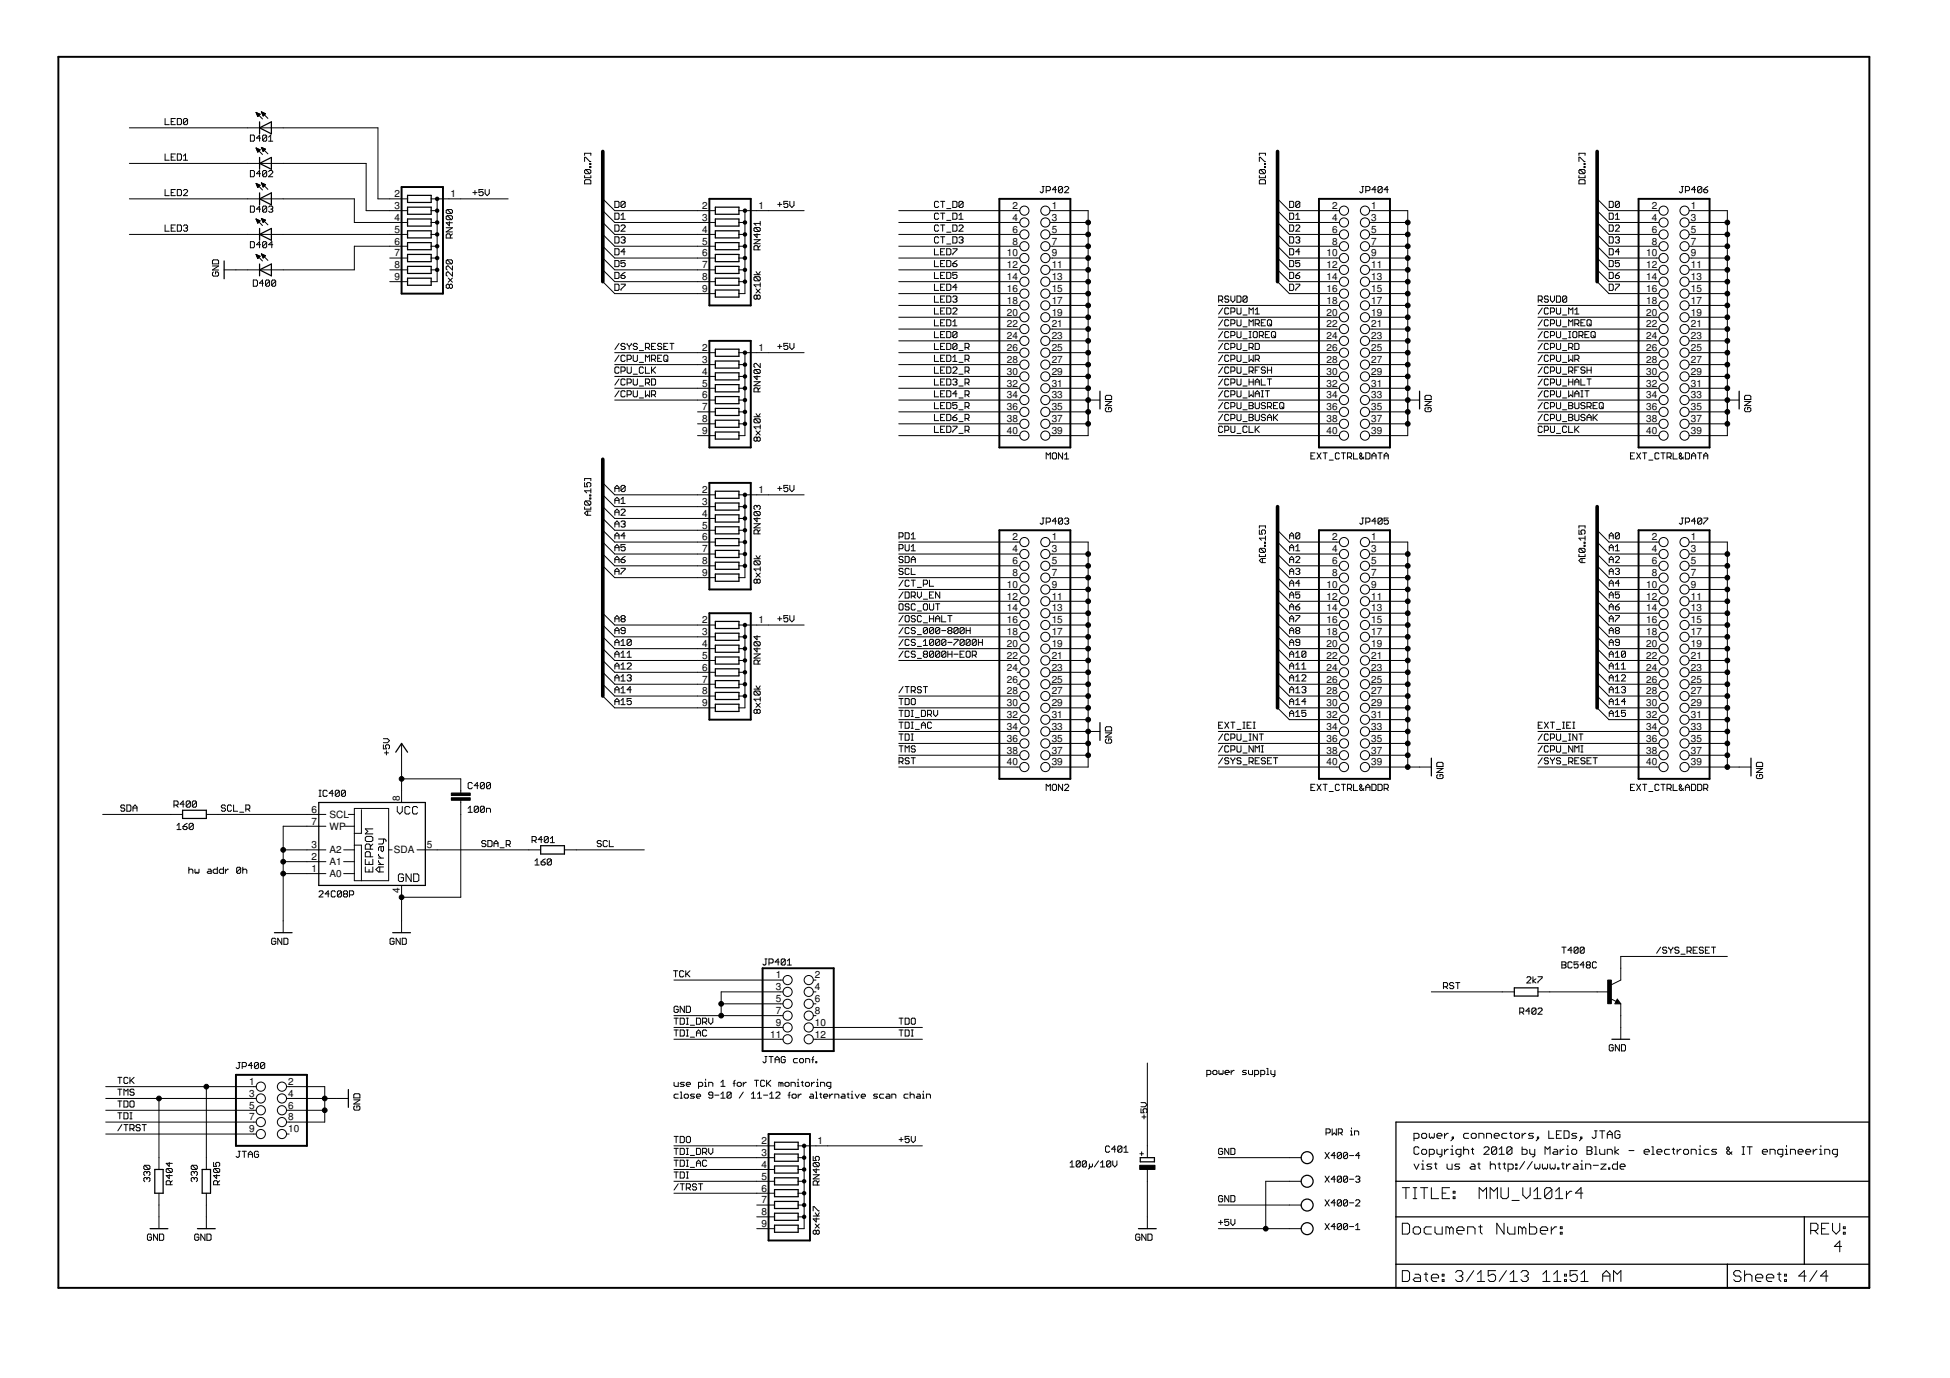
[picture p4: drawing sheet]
<svg xmlns="http://www.w3.org/2000/svg" width="297mm" height="210mm" viewBox="0 0 297 210" stroke-linecap="round" stroke-linejoin="round" font-family="sans-serif">
<defs><g id="words">
<g font-size="1.5">
<text x="60.1" y="30">2</text>
<text x="60.1" y="31.8">3</text>
<text x="60.1" y="33.6">4</text>
<text x="60.1" y="35.4">5</text>
<text x="68.6" y="30">1</text>
<text x="107" y="31.8">2</text>
<text x="107" y="33.6">3</text>
<text x="107" y="35.4">4</text>
<text x="115.5" y="31.8">1</text>
<text x="154.2" y="31.8">2</text>
<text x="154.2" y="33.6">4</text>
<text x="154.2" y="35.4">6</text>
<text x="160.2" y="31.8">1</text>
<text x="160.2" y="33.6">3</text>
<text x="160.2" y="35.4">5</text>
<text x="202.9" y="31.8">2</text>
<text x="202.9" y="33.6">4</text>
<text x="202.9" y="35.4">6</text>
<text x="208.9" y="31.8">1</text>
<text x="208.9" y="33.6">3</text>
<text x="208.9" y="35.4">5</text>
<text x="251.6" y="31.8">2</text>
<text x="251.6" y="33.6">4</text>
<text x="251.6" y="35.4">6</text>
<text x="257.6" y="31.8">1</text>
<text x="257.6" y="33.6">3</text>
<text x="257.6" y="35.4">5</text>
<text x="60.1" y="37.3">6</text>
<text x="60.1" y="39.1">7</text>
<text x="60.1" y="40.9">8</text>
<text x="107" y="37.3">5</text>
<text x="107" y="39.1">6</text>
<text x="107" y="40.9">7</text>
<text x="153.4" y="39.1">10</text>
<text x="153.4" y="40.9">12</text>
<text x="154.2" y="37.3">8</text>
<text x="160.2" y="37.3">7</text>
<text x="160.2" y="39.1">9</text>
<text x="160.2" y="40.9">11</text>
<text x="202.1" y="39.1">10</text>
<text x="202.1" y="40.9">12</text>
<text x="202.9" y="37.3">8</text>
<text x="208.9" y="37.3">7</text>
<text x="208.9" y="39.1">9</text>
<text x="208.9" y="40.9">11</text>
<text x="250.8" y="39.1">10</text>
<text x="250.8" y="40.9">12</text>
<text x="251.6" y="37.3">8</text>
<text x="257.6" y="37.3">7</text>
<text x="257.6" y="39.1">9</text>
<text x="257.6" y="40.9">11</text>
<text x="60.1" y="42.7">9</text>
<text x="107" y="42.7">8</text>
<text x="107" y="44.5">9</text>
<text x="153.4" y="42.7">14</text>
<text x="153.4" y="44.5">16</text>
<text x="153.4" y="46.3">18</text>
<text x="160.2" y="42.7">13</text>
<text x="160.2" y="44.5">15</text>
<text x="160.2" y="46.3">17</text>
<text x="202.1" y="42.7">14</text>
<text x="202.1" y="44.5">16</text>
<text x="202.1" y="46.3">18</text>
<text x="208.9" y="42.7">13</text>
<text x="208.9" y="44.5">15</text>
<text x="208.9" y="46.3">17</text>
<text x="250.8" y="42.7">14</text>
<text x="250.8" y="44.5">16</text>
<text x="250.8" y="46.3">18</text>
<text x="257.6" y="42.7">13</text>
<text x="257.6" y="44.5">15</text>
<text x="257.6" y="46.3">17</text>
<text x="107" y="53.5">2</text>
<text x="115.5" y="53.5">1</text>
<text x="153.4" y="48.1">20</text>
<text x="153.4" y="49.9">22</text>
<text x="153.4" y="51.7">24</text>
<text x="153.4" y="53.5">26</text>
<text x="160.2" y="48.1">19</text>
<text x="160.2" y="49.9">21</text>
<text x="160.2" y="51.7">23</text>
<text x="160.2" y="53.5">25</text>
<text x="202.1" y="48.1">20</text>
<text x="202.1" y="49.9">22</text>
<text x="202.1" y="51.7">24</text>
<text x="202.1" y="53.5">26</text>
<text x="208.9" y="48.1">19</text>
<text x="208.9" y="49.9">21</text>
<text x="208.9" y="51.7">23</text>
<text x="208.9" y="53.5">25</text>
<text x="250.8" y="48.1">20</text>
<text x="250.8" y="49.9">22</text>
<text x="250.8" y="51.7">24</text>
<text x="250.8" y="53.5">26</text>
<text x="257.6" y="48.1">19</text>
<text x="257.6" y="49.9">21</text>
<text x="257.6" y="51.7">23</text>
<text x="257.6" y="53.5">25</text>
<text x="107" y="55.3">3</text>
<text x="107" y="57.1">4</text>
<text x="107" y="58.9">5</text>
<text x="153.4" y="55.3">28</text>
<text x="153.4" y="57.1">30</text>
<text x="153.4" y="58.9">32</text>
<text x="160.2" y="55.3">27</text>
<text x="160.2" y="57.1">29</text>
<text x="160.2" y="58.9">31</text>
<text x="202.1" y="55.3">28</text>
<text x="202.1" y="57.1">30</text>
<text x="202.1" y="58.9">32</text>
<text x="208.9" y="55.3">27</text>
<text x="208.9" y="57.1">29</text>
<text x="208.9" y="58.9">31</text>
<text x="250.8" y="55.3">28</text>
<text x="250.8" y="57.1">30</text>
<text x="250.8" y="58.9">32</text>
<text x="257.6" y="55.3">27</text>
<text x="257.6" y="57.1">29</text>
<text x="257.6" y="58.9">31</text>
<text x="107" y="60.7">6</text>
<text x="107" y="62.5">7</text>
<text x="107" y="64.3">8</text>
<text x="153.4" y="60.7">34</text>
<text x="153.4" y="62.5">36</text>
<text x="153.4" y="64.3">38</text>
<text x="160.2" y="60.7">33</text>
<text x="160.2" y="62.5">35</text>
<text x="160.2" y="64.3">37</text>
<text x="202.1" y="60.7">34</text>
<text x="202.1" y="62.5">36</text>
<text x="202.1" y="64.3">38</text>
<text x="208.9" y="60.7">33</text>
<text x="208.9" y="62.5">35</text>
<text x="208.9" y="64.3">37</text>
<text x="250.8" y="60.7">34</text>
<text x="250.8" y="62.5">36</text>
<text x="250.8" y="64.3">38</text>
<text x="257.6" y="60.7">33</text>
<text x="257.6" y="62.5">35</text>
<text x="257.6" y="64.3">37</text>
<text x="107" y="66.1">9</text>
<text x="153.4" y="66.1">40</text>
<text x="160.2" y="66.1">39</text>
<text x="202.1" y="66.1">40</text>
<text x="208.9" y="66.1">39</text>
<text x="250.8" y="66.1">40</text>
<text x="257.6" y="66.1">39</text>
<text x="107" y="75.1">2</text>
<text x="107" y="76.9">3</text>
<text x="115.5" y="75.1">1</text>
<text x="107" y="78.7">4</text>
<text x="107" y="80.5">5</text>
<text x="107" y="82.3">6</text>
<text x="154.2" y="82.3">2</text>
<text x="160.2" y="82.3">1</text>
<text x="202.9" y="82.3">2</text>
<text x="208.9" y="82.3">1</text>
<text x="251.6" y="82.3">2</text>
<text x="257.6" y="82.3">1</text>
<text x="107" y="84.1">7</text>
<text x="107" y="85.9">8</text>
<text x="107" y="87.7">9</text>
<text x="153.4" y="89.5">10</text>
<text x="154.2" y="84.1">4</text>
<text x="154.2" y="85.9">6</text>
<text x="154.2" y="87.7">8</text>
<text x="160.2" y="84.1">3</text>
<text x="160.2" y="85.9">5</text>
<text x="160.2" y="87.7">7</text>
<text x="160.2" y="89.5">9</text>
<text x="202.1" y="89.5">10</text>
<text x="202.9" y="84.1">4</text>
<text x="202.9" y="85.9">6</text>
<text x="202.9" y="87.7">8</text>
<text x="208.9" y="84.1">3</text>
<text x="208.9" y="85.9">5</text>
<text x="208.9" y="87.7">7</text>
<text x="208.9" y="89.5">9</text>
<text x="250.8" y="89.5">10</text>
<text x="251.6" y="84.1">4</text>
<text x="251.6" y="85.9">6</text>
<text x="251.6" y="87.7">8</text>
<text x="257.6" y="84.1">3</text>
<text x="257.6" y="85.9">5</text>
<text x="257.6" y="87.7">7</text>
<text x="257.6" y="89.5">9</text>
<text x="107" y="94.9">2</text>
<text x="115.5" y="94.9">1</text>
<text x="153.4" y="91.3">12</text>
<text x="153.4" y="93.1">14</text>
<text x="153.4" y="94.9">16</text>
<text x="160.2" y="91.3">11</text>
<text x="160.2" y="93.1">13</text>
<text x="160.2" y="94.9">15</text>
<text x="202.1" y="91.3">12</text>
<text x="202.1" y="93.1">14</text>
<text x="202.1" y="94.9">16</text>
<text x="208.9" y="91.3">11</text>
<text x="208.9" y="93.1">13</text>
<text x="208.9" y="94.9">15</text>
<text x="250.8" y="91.3">12</text>
<text x="250.8" y="93.1">14</text>
<text x="250.8" y="94.9">16</text>
<text x="257.6" y="91.3">11</text>
<text x="257.6" y="93.1">13</text>
<text x="257.6" y="94.9">15</text>
<text x="107" y="96.8">3</text>
<text x="107" y="98.6">4</text>
<text x="107" y="100.4">5</text>
<text x="153.4" y="96.8">18</text>
<text x="153.4" y="98.6">20</text>
<text x="153.4" y="100.4">22</text>
<text x="160.2" y="96.8">17</text>
<text x="160.2" y="98.6">19</text>
<text x="160.2" y="100.4">21</text>
<text x="202.1" y="96.8">18</text>
<text x="202.1" y="98.6">20</text>
<text x="202.1" y="100.4">22</text>
<text x="208.9" y="96.8">17</text>
<text x="208.9" y="98.6">19</text>
<text x="208.9" y="100.4">21</text>
<text x="250.8" y="96.8">18</text>
<text x="250.8" y="98.6">20</text>
<text x="250.8" y="100.4">22</text>
<text x="257.6" y="96.8">17</text>
<text x="257.6" y="98.6">19</text>
<text x="257.6" y="100.4">21</text>
<text x="107" y="102.2">6</text>
<text x="107" y="104">7</text>
<text x="107" y="105.8">8</text>
<text x="107" y="107.6">9</text>
<text x="153.4" y="102.2">24</text>
<text x="153.4" y="104">26</text>
<text x="153.4" y="105.8">28</text>
<text x="153.4" y="107.6">30</text>
<text x="160.2" y="102.2">23</text>
<text x="160.2" y="104">25</text>
<text x="160.2" y="105.8">27</text>
<text x="160.2" y="107.6">29</text>
<text x="202.1" y="102.2">24</text>
<text x="202.1" y="104">26</text>
<text x="202.1" y="105.8">28</text>
<text x="202.1" y="107.6">30</text>
<text x="208.9" y="102.2">23</text>
<text x="208.9" y="104">25</text>
<text x="208.9" y="105.8">27</text>
<text x="208.9" y="107.6">29</text>
<text x="250.8" y="102.2">24</text>
<text x="250.8" y="104">26</text>
<text x="250.8" y="105.8">28</text>
<text x="250.8" y="107.6">30</text>
<text x="257.6" y="102.2">23</text>
<text x="257.6" y="104">25</text>
<text x="257.6" y="105.8">27</text>
<text x="257.6" y="107.6">29</text>
<text x="153.4" y="109.4">32</text>
<text x="153.4" y="111.2">34</text>
<text x="153.4" y="113">36</text>
<text x="160.2" y="109.4">31</text>
<text x="160.2" y="111.2">33</text>
<text x="160.2" y="113">35</text>
<text x="202.1" y="109.4">32</text>
<text x="202.1" y="111.2">34</text>
<text x="202.1" y="113">36</text>
<text x="208.9" y="109.4">31</text>
<text x="208.9" y="111.2">33</text>
<text x="208.9" y="113">35</text>
<text x="250.8" y="109.4">32</text>
<text x="250.8" y="111.2">34</text>
<text x="250.8" y="113">36</text>
<text x="257.6" y="109.4">31</text>
<text x="257.6" y="111.2">33</text>
<text x="257.6" y="113">35</text>
<text x="153.4" y="114.8">38</text>
<text x="153.4" y="116.6">40</text>
<text x="160.2" y="114.8">37</text>
<text x="160.2" y="116.6">39</text>
<text x="202.1" y="114.8">38</text>
<text x="202.1" y="116.6">40</text>
<text x="208.9" y="114.8">37</text>
<text x="208.9" y="116.6">39</text>
<text x="250.8" y="114.8">38</text>
<text x="250.8" y="116.6">40</text>
<text x="257.6" y="114.8">37</text>
<text x="257.6" y="116.6">39</text>
<text x="47.5" y="123.8">6</text>
<text x="47.5" y="125.6">7</text>
<text x="50.2" y="124.6">SCL</text>
<text x="60.9" y="122" transform="rotate(-90 60.9 122)">8</text>
<text x="47.5" y="131">2</text>
<text x="47.5" y="129.2">3</text>
<text x="50.2" y="131.8">A1</text>
<text x="50.2" y="130">A2</text>
<text x="50.2" y="126.4">WP</text>
<text x="60" y="130">SDA</text>
<text x="65" y="129.2">5</text>
<text x="47.5" y="132.8">1</text>
<text x="50.2" y="133.6">A0</text>
<text x="60.9" y="136" transform="rotate(-90 60.9 136)">4</text>
<text x="118.2" y="149">1</text>
<text x="124.1" y="149">2</text>
<text x="118.2" y="150.8">3</text>
<text x="118.2" y="152.6">5</text>
<text x="118.2" y="154.4">7</text>
<text x="124.1" y="150.8">4</text>
<text x="124.1" y="152.6">6</text>
<text x="124.1" y="154.4">8</text>
<text x="117.3" y="158.1">11</text>
<text x="118.2" y="156.3">9</text>
<text x="124.1" y="156.3">10</text>
<text x="124.1" y="158.1">12</text>
<text x="37.9" y="165.3">1</text>
<text x="37.9" y="167.1">3</text>
<text x="43.9" y="165.3">2</text>
<text x="43.9" y="167.1">4</text>
<text x="37.9" y="168.9">5</text>
<text x="37.9" y="170.7">7</text>
<text x="37.9" y="172.5">9</text>
<text x="43.9" y="168.9">6</text>
<text x="43.9" y="170.7">8</text>
<text x="43.9" y="172.5">10</text>
<text x="116" y="174.3">2</text>
<text x="116" y="176.1">3</text>
<text x="116" y="177.9">4</text>
<text x="116" y="179.7">5</text>
<text x="124.5" y="174.3">1</text>
<text x="116" y="181.5">6</text>
<text x="116" y="183.3">7</text>
<text x="116" y="185.1">8</text>
<text x="116" y="186.9">9</text>
</g>
</g></defs>
<g fill="none" stroke="#000" stroke-width=".15">
<path d="M19.7 19.5h37.9v10.8h4.5M25.1 18.1v.9h.7M26.1 18.5h.3M26.7 18.1h-.6v.9h.6M27 18.1h.5l.1 .1v.6l-.1 .2h-.5zM28.6 18.2v.6l-.2 .2h-.3l-.2-.2M28.6 18.2l-.2-.1h-.3l-.2 .1v.6M28.6 18.2l-.7 .6M39 17.1l1 1M39 17.2h.1M39 17.1l.6 .3M39 17.1l.3 .7 .3-.4"/>
<path d="M39.1 17.3h.2M39.1 17.3h.4M39.1 17.4h.5M39.2 17.5h.4M39.2 17.5h.3M39.2 17.6h.2M39.2 17.7h.1M39.8 17l1 1M39.8 17l.6 .3M39.8 17l.3 .7 .3-.4M39.8 17.1h.1M39.9 17.2h.2"/>
<path d="M39.9 17.3h.4M39.9 17.3h.5M40 17.4h.4M40 17.5h.3M40 17.5h.2M40.1 17.6h.1M19.7 35.7h42.4M19.7 24.9h36.1v7.2h6.3M19.7 30.3h34.3v3.6h8.1M25.1 28.9v.9h.7M25.1 34.3v.9h.7M25.1 23.5v.9h.7"/>
<path d="M26.1 29.3h.3M26.1 23.9h.3M26.1 34.7h.3M26.7 28.9h-.6v.9h.6M26.7 34.3h-.6v.9h.6M26.7 23.5h-.6v.9h.6M27 28.9h.5l.1 .1v.7l-.1 .1h-.5zM27 34.3h.5l.1 .1v.7l-.1 .1h-.5zM27 23.5h.5l.1 .1v.6l-.1 .2h-.5zM27.9 29l.2-.1h.3l.2 .1v.2l-.7 .6h.7M27.9 34.4l.2-.1h.3l.2 .1-.2 .3M27.9 24.4h.7"/>
<path d="M27.9 23.8l.4-.3v.9M28.3 34.7h.1M28.4 34.7l.2 .2-.2 .3h-.3l-.2-.1M32.5 39.6h.6l.2 .1v.5h-.9v-.5zM38.1 20.6h.5l.2 .1v.7l-.2 .1h-.5zM38.1 26h.5l.2 .1v.7l-.2 .1h-.5zM38.1 31.4h.5l.2 .1v.7l-.2 .1h-.5zM38.1 36.8h.5l.2 .2v.6l-.2 .1h-.5zM39 33.4l.6 .2-.3 .4zM39 27.9l.6 .3-.3 .4M39 38.8h.1M39 33.4h.1"/>
<path d="M39 38.8l1 1M39 38.8l.6 .2M39 38.8l.3 .6 .3-.4M39 27.9l1 1M39 27.9l.3 .7M39 33.4l1 1M39 22.5l1 1M39 22.5l.6 .3M39 22.5l.3 .7 .3-.4M39 28h.2M39 33.4h.2M39 22.6h.1"/>
<path d="M39.1 38.9h.2M39.1 22.7h.2M39.1 38.9h.3M39.1 28.1h.2M39.1 33.5h.3M39.1 28.2h.4M39.1 22.8h.4M39.1 33.6h.5M39.1 39h.5M39.1 22.8h.5M39.1 39.1h.5M39.1 28.3h.5"/>
<path d="M39.1 33.7h.5M39.2 28.3h.3M39.2 22.9h.3M39.2 39.2h.3M39.2 33.8h.3M39.2 23h.3M39.2 28.4h.3M39.2 33.8h.2M39.2 39.3h.2M39.2 28.5h.2M39.2 23.1h.2M39.2 39.3h.1"/>
<path d="M39.2 33.9h.1M39.3 28.6h.1M39.3 34h.1M39.3 23.1h.1M39.7 31.9h-.6l.4-.5v.9M39.7 21h-.6l.4-.4v.9M39.7 26.5h-.6l.4-.5v.9M39.7 37.3h-.6l.4-.5v.9M39.8 38.7l1 1M39.8 38.7l.6 .2M39.8 38.7l.3 .6 .3-.4M39.8 27.9l1 1"/>
<path d="M39.8 27.9l.6 .2-.3 .4M39.8 27.9l.3 .6M39.8 27.9h.1M39.8 33.3l1 .9M39.8 33.3l.6 .2-.3 .4zM39.8 33.3h.1M39.8 22.5l1 .9M39.8 22.5l.6 .2-.3 .4zM39.8 38.7h.1M39.8 22.5h.2M39.9 38.8h.2M39.9 33.4h.1"/>
<path d="M39.9 27.9h.1M39.9 28h.3M39.9 22.6h.3M39.9 38.9h.4M39.9 33.4h.3M39.9 22.7h.4M39.9 38.9h.5M39.9 28.1h.5M39.9 33.5h.5M39.9 28.2h.5M39.9 22.8h.5M40 33.6h.4"/>
<path d="M40 39h.4M40 28.3h.3M40 33.7h.3M40 22.8h.3M40 39.1h.3M40 28.3h.2M40 22.9h.3M40 39.2h.2M40 33.8h.2M40 28.4h.2M40 23h.2M40.1 39.3h.1"/>
<path d="M40.1 23.1h.1M40.1 28.5h.1M40.6 20.7l-.1-.1h-.3l-.2 .1v.7M40.6 26.1l-.1-.1h-.3l-.2 .1v.7M40.6 31.5l-.1-.1h-.3l-.2 .1v.7M40.6 37l-.1-.2h-.3l-.2 .2v.6M40.6 31.5v.7l-.1 .1h-.3l-.2-.1M40.6 20.7v.7l-.1 .1h-.3l-.2-.1M40.6 26.1v.7l-.1 .1h-.3l-.2-.1M40.6 37v.6l-.1 .1h-.3l-.2-.1M40.6 31.5l-.6 .7M40.6 37l-.6 .6"/>
<path d="M40.6 26.1l-.6 .7M40.6 20.7l-.6 .7M40.9 31.5l.2-.1h.3l.2 .1-.2 .4M40.9 26.1l.2-.1h.3l.2 .1v.2l-.7 .6h.7M40.9 21.5h.7M40.9 20.9l.3-.3v.9M41.2 31.9h.2M41.4 31.9l.2 .1-.2 .3h-.3l-.2-.1M41.6 37.3h-.7l.5-.5v.9M59.4 39.3h2.7M62.1 37.5h-8.1v3.6h-19.9M65.7 35.7h.9"/>
<path d="M65.7 30.3h11.7M65.7 32.1h.9M65.7 33.9h.9M65.7 37.5h.9M65.7 39.3h.9M66.6 30.3v12.6h-.9M68 34.7h.9l-.9 .6h.9M68.1 39.6l-.1 .1v.3l.1 .2h.6M68.1 39.6h.6l.2 .1v.3l-.2 .2M68.1 31.9l-.1 .2v.3l.1 .1h.6M68.1 32.9l-.1 .1v.3l.1 .2h.6M68.1 31.9h.6l.2 .2v.3l-.2 .1"/>
<path d="M68.1 32.9h.6l.2 .1v.3l-.2 .2M68.1 39.6l.6 .6M68.1 32.9l.6 .6M68.1 31.9l.6 .6M68.5 33.8v.6l-.5-.5h.9M68.6 36.3v-.5l-.1-.2h-.4l-.1 .2v.5h.9M68.9 35.6l-.3 .3M72 29.3h.7M72.3 29v.7M73.6 28.9h-.6v.4l.4-.1 .2 .1v.4l-.2 .1h-.3l-.1-.1M73.9 28.9v.6l.3 .3 .3-.3v-.6M89 23.7v-.4h1v.4"/>
<path d="M89 26.8v.3h1v-.3M89 27.5l.2-.1h.6l.2 .1v.5h-1zM89 24.6v-.6h.2l.6 .6h.2M89.2 25.8l-.2 .2v.3l.2 .2h.6M89.2 25.8h.6l.2 .2v.3l-.2 .2M89.2 25.8l.6 .7M89.8 24.9h.2v.2h-.2zM89.8 25.4h.2v.1h-.2zM91.8 33.9l1.8 1.8h15.4M91.8 39.3l1.8 1.8h15.4M91.8 30.3l1.8 1.8h15.4M91.8 32.1l1.8 1.8h15.4"/>
<path d="M91.8 35.7l1.8 1.8h15.4M91.8 37.5l1.8 1.8h15.4M93.7 30.7h.4l.2 .1v.7l-.2 .1h-.4zM93.7 32.5h.4l.2 .1v.7l-.2 .1h-.4zM93.7 34.3h.4l.2 .1v.7l-.2 .1h-.4zM93.7 36.1h.4l.2 .1v.7l-.2 .1h-.4zM93.7 37.9h.4l.2 .1v.7l-.2 .1h-.4zM93.7 39.7h.4l.2 .1v.7l-.2 .1h-.4zM94.6 36.2l.2-.1h.3l.1 .1-.1 .4M94.6 34.4l.2-.1h.3l.1 .1v.2l-.6 .6h.6M94.6 32.8l.3-.3v.9M94.6 33.4h.6"/>
<path d="M94.9 36.6h.2M95.1 36.6l.1 .1-.1 .3h-.3l-.2-.1M95.2 30.8l-.1-.1h-.3l-.2 .1v.7M95.2 30.8v.7l-.1 .1h-.3l-.2-.1M95.2 39.7h-.6v.5l.3-.2 .3 .2v.3l-.1 .1h-.3l-.2-.1M95.2 38.4h-.6l.5-.5v.9M95.2 30.8l-.6 .7M112.6 35.7h.9M112.6 32.1h9.9M112.6 33.9h.9M112.6 37.5h.9M112.6 39.3h.9"/>
<path d="M113.5 32.1v12.6h-.9M114.9 36.5h.9l-.9 .6h.9M115 34.6l-.1 .2v.3l.1 .2h.6M115 34.6h.6l.2 .2v.3l-.2 .2M115 34.6l.6 .7M115.3 35.6v.6l-.4-.5h.9M115.5 38.1v-.5l-.2-.2h-.3l-.1 .2v.5h.9M115.8 33.7v.6M115.8 37.4l-.3 .3M115.8 34h-.9l.3 .3M118.5 31.1h.6M118.8 30.8v.7"/>
<path d="M120 30.7h-.6v.4l.5-.1 .1 .1v.4l-.1 .1h-.4l-.1-.1M120.3 30.7v.6l.3 .3 .3-.3v-.6M136.9 35.7h18.4M136.9 32.1h18.4M136.9 33.9h18.4M136.9 37.5h18.4M136.9 39.3h18.4M142.3 39.7v.9h.7M142.3 37.9v.9h.7M143 30.8l-.2-.1h-.3l-.2 .1v.7l.2 .1h.3l.2-.1M143 36.2l-.2-.1h-.3l-.2 .1v.7l.2 .1h.3l.2-.1M143 34.4l-.2-.1h-.3l-.2 .1v.7l.2 .1h.3l.2-.1"/>
<path d="M143 32.6l-.2-.1h-.3l-.2 .1v.7l.2 .1h.3l.2-.1M143.3 30.7h.6M143.3 38.4h.3M143.3 36.1h.6M143.3 34.3h.6M143.3 32.5h.6M143.6 30.7v.9M143.6 32.5v.9M143.6 34.3v.9M143.6 36.1v.9M143.9 39.7h-.6v.9h.6M143.9 37.9h-.6v.9h.6"/>
<path d="M144.2 39.7h.5l.1 .1v.7l-.1 .1h-.5zM144.2 37.9h.5l.1 .1v.7l-.1 .1h-.5zM144.2 31.8h.6M144.2 33.6h.6M144.2 35.4h.6M144.2 37.2h.6M145.1 30.7h.5l.2 .1v.7l-.2 .1h-.5zM145.1 37.9h.7v.1l-.7 .7v.1M145.1 36.1h.5l.2 .1v.7l-.2 .1h-.5zM145.1 34.3h.5l.2 .1v.7l-.2 .1h-.5zM145.1 32.5h.5l.2 .1v.7l-.2 .1h-.5zM145.8 39.7l-.7 .5"/>
<path d="M146.1 36.2l.1-.1h.3l.2 .1-.2 .4M146.1 34.4l.1-.1h.3l.2 .1v.2l-.6 .6h.6M146.1 33.4h.6M146.1 32.8l.3-.3v.9M146.4 36.6h.1M146.5 36.6l.2 .1-.2 .3h-.3l-.1-.1M146.7 30.8v.7l-.2 .1h-.3l-.1-.1M146.7 30.8l-.2-.1h-.3l-.1 .1v.7M146.7 30.8l-.6 .7M158.7 28.4h.4M158.9 28.4v.8l-.2 .2-.3-.2M159.4 29h.4l.2-.1v-.3l-.2-.2h-.4v1"/>
<path d="M160 35.7h5.8M160 32.1h5.8v34.3h-5.8M160 33.9h5.8M160 37.5h5.8M160 39.3h5.8M160.9 28.9h-.6l.5-.5v1M161.9 28.6l-.2-.2h-.3l-.2 .2v.6M161.9 28.6v.6l-.2 .2h-.3l-.2-.2M161.9 28.6l-.7 .6M162.2 28.6l.1-.2h.3l.2 .2v.1l-.6 .7h.6M191.8 23.7v-.4h1v.4M191.8 26.8v.3h1v-.3"/>
<path d="M191.8 24.6v-.6h.2l.6 .6h.2M192 25.8l-.2 .2v.3l.2 .2h.6M192 25.8h.6l.2 .2v.3l-.2 .2M192 27.4h.6l.2 .1v.5h-1v-.5zM192 25.8l.6 .7M192.6 24.9h.2v.2h-.2zM192.6 25.4h.2v.1h-.2zM194.6 33.9l1.8 1.8h7.6M194.6 39.3l1.8 1.8h7.6M194.6 30.3l1.8 1.8h7.6M194.6 32.1l1.8 1.8h7.6M194.6 35.7l1.8 1.8h7.6"/>
<path d="M194.6 37.5l1.8 1.8h7.6M196.4 30.7h.5l.2 .1v.7l-.2 .1h-.5zM196.4 32.5h.5l.2 .1v.7l-.2 .1h-.5zM196.4 34.3h.5l.2 .1v.7l-.2 .1h-.5zM196.4 36.1h.5l.2 .1v.7l-.2 .1h-.5zM196.4 37.9h.5l.2 .1v.7l-.2 .1h-.5zM196.4 39.7h.5l.2 .1v.7l-.2 .1h-.5zM197.4 34.4l.1-.1h.3l.2 .1v.2l-.6 .6h.6M197.4 36.2l.1-.1h.3l.2 .1-.2 .4M197.4 32.8l.3-.3v.9M197.4 33.4h.6M197.7 36.6h.1"/>
<path d="M197.8 36.6l.2 .1-.2 .3h-.3l-.1-.1M198 30.8l-.2-.1h-.3l-.1 .1v.7M198 30.8v.7l-.2 .1h-.3l-.1-.1M198 39.7h-.6v.5l.3-.2 .3 .2v.3l-.2 .1h-.3l-.1-.1M198 38.4h-.6l.4-.5v.9M198 30.8l-.6 .7M207.4 28.4h.4M207.6 28.4v.8l-.2 .2-.3-.2M208 29h.5l.2-.1v-.3l-.2-.2h-.5v1M208.6 35.7h5.8M208.6 32.1h5.8v34.3h-5.8M208.6 33.9h5.8"/>
<path d="M208.6 37.5h5.8M208.6 39.3h5.8M209.6 28.9h-.6l.4-.5v1M210.5 28.6l-.1-.2h-.3l-.2 .2v.6M210.5 28.6v.6l-.1 .2h-.3l-.2-.2M210.5 28.6l-.6 .6M211.5 28.9h-.7l.5-.5v1M240.5 23.7v-.4h.9v.4M240.5 26.8v.3h.9v-.3M240.5 24.6v-.6h.2l.6 .6h.1M240.7 25.8l-.2 .2v.3l.2 .2h.6M240.7 25.8h.6l.1 .2v.3l-.1 .2"/>
<path d="M240.7 27.4h.6l.1 .1v.5h-.9v-.5zM240.7 25.8l.6 .7M241.3 24.9h.1v.2h-.1zM241.3 25.4h.1v.1h-.1zM243.3 33.9l1.8 1.8h7.6M243.3 39.3l1.8 1.8h7.6M243.3 30.3l1.8 1.8h7.6M243.3 32.1l1.8 1.8h7.6M243.3 35.7l1.8 1.8h7.6M243.3 37.5l1.8 1.8h7.6M245.1 30.7h.5l.1 .1v.7l-.1 .1h-.5zM245.1 32.5h.5l.1 .1v.7l-.1 .1h-.5z"/>
<path d="M245.1 34.3h.5l.1 .1v.7l-.1 .1h-.5zM245.1 36.1h.5l.1 .1v.7l-.1 .1h-.5zM245.1 37.9h.5l.1 .1v.7l-.1 .1h-.5zM245.1 39.7h.5l.1 .1v.7l-.1 .1h-.5zM246.1 34.4l.1-.1h.3l.2 .1v.2l-.6 .6h.6M246.1 36.2l.1-.1h.3l.2 .1-.2 .4M246.1 32.8l.3-.3v.9M246.1 33.4h.6M246.4 36.6h.1M246.5 36.6l.2 .1-.2 .3h-.3l-.1-.1M246.7 30.8l-.2-.1h-.3l-.1 .1v.7M246.7 39.7h-.6v.5l.3-.2 .3 .2v.3l-.2 .1h-.3l-.1-.1"/>
<path d="M246.7 30.8v.7l-.2 .1h-.3l-.1-.1M246.7 38.4h-.6l.4-.5v.9M246.7 30.8l-.6 .7M256.1 28.4h.3M256.3 28.4v.8l-.2 .2-.3-.2M256.7 29h.5l.2-.1v-.3l-.2-.2h-.5v1M257.3 35.7h5.8M257.3 32.1h5.8v34.3h-5.8M257.3 33.9h5.8M257.3 37.5h5.8M257.3 39.3h5.8M258.3 28.9h-.6l.4-.5v1"/>
<path d="M259.2 28.6l-.1-.2h-.4l-.1 .2v.6M259.2 28.6v.6l-.1 .2h-.4l-.1-.2M259.2 28.6l-.6 .6M259.5 28.9h.5l.1 .3-.1 .2h-.3l-.2-.2zM260.1 28.4l-.6 .5M32.4 40.5h.9l-.9 .6h.9M32.5 41.4l-.1 .2v.3l.1 .2h.6l.2-.2v-.3l-.2-.2h-.3v.3M38.6 42.7h.5l.1 .1v.6l-.1 .2h-.5zM40.1 43.1h-.6l.5-.4v.9M41.1 42.8v.6l-.2 .2h-.3l-.2-.2M41.1 42.8l-.2-.1h-.3l-.2 .1v.6M41.1 42.8l-.7 .6"/>
<path d="M42 42.8l-.2-.1h-.3l-.1 .1v.6M42 42.8v.6l-.2 .2h-.3l-.1-.2M42 42.8l-.6 .6M59.4 41.1h2.7M59.4 42.9h2.7M65.7 41.1h.9M68.3 42.4l.6 .6M68.5 43.5l-.2-.2-.3 .2v.3l.1 .1 .4-.1M68.5 43.5l.1-.2 .3 .2v.3l-.2 .1-.2-.1M68.5 43.5v.3M68.9 41.4v.7l-.6-.7-.3 .2v.3l.1 .2M68.9 40.5v.6l-.6-.6-.3 .2v.3l.1 .1"/>
<path d="M68.9 42.4l-.6 .6M91.8 42.9l1.8 1.8h15.4M91.8 41.1l1.8 1.8h15.4M93.6 57.3h15.4M93.6 53.7h15.4M93.6 55.5h15.4M93.6 59.1h15.4M93.7 43.3h.4l.2 .2v.6l-.2 .1h-.4zM93.7 41.5h.4l.2 .1v.7l-.2 .1h-.4zM94.3 56.1l-.2-.2h-.3l-.1 .2v.6l.1 .2h.3l.2-.2M94.3 52.3l-.6 .9M94.3 54.1l-.6 1"/>
<path d="M94.3 57.7l-.6 1M94.3 59.5l-.6 1M94.6 43.3h.6v.2l-.6 .6v.1M94.6 42h.5l.1 .3-.1 .1h-.3l-.2-.1zM94.6 56.5h.5l.1-.1v-.3l-.1-.2h-.5v1M95.2 52.5l-.1-.2h-.3l-.2 .3 .2 .2h.3l.1 .3-.1 .1h-.3l-.2-.1M95.2 54.3l-.1-.2h-.3l-.2 .2v.6l.2 .2h.3l.1-.2M95.2 57.9l-.1-.2h-.3l-.2 .2v.6l.2 .2h.3l.1-.2M95.2 59.7l-.1-.2h-.3l-.2 .2v.6l.2 .2h.3l.1-.2M95.2 41.5l-.6 .5M95.5 52.3v.2l.3 .3M95.5 54.7h.5l.2-.1v-.3l-.2-.2h-.5v1"/>
<path d="M95.5 55.9v.8l.2 .2h.3l.2-.2v-.8M95.5 58.3h.5l.2-.1v-.3l-.2-.2h-.5v1M95.8 52.8v.4M96.2 52.3v.2l-.4 .3M96.5 54.1v.8l.1 .2h.3l.2-.2v-.8M96.5 57.7v.8l.1 .2h.3l.2-.2v-.8M96.5 59.5v.8l.1 .2h.3l.2-.2v-.8M96.5 57h.6M97.1 52.5l-.2-.2h-.3l-.1 .3 .1 .2h.3l.2 .3-.2 .1h-.3l-.1-.1M97.4 53.4h.6M97.4 55.2h.6M97.4 58.8h.6"/>
<path d="M98 56.1l-.1-.2h-.4l-.1 .2v.6l.1 .2h.4l.1-.2M98.3 52.9h.5l.2-.1v-.3l-.2-.2h-.5v.9M98.3 55.1v-1l.3 .3 .4-.3v1M98.3 55.9v1h.7M98.3 58.3h.5l.2-.1v-.3l-.2-.2h-.5v1M98.3 59.5v1l.3-.4 .4 .4v-1M98.6 52.9l.4 .3M98.6 58.3l.4 .4M99.3 52.8h.3M99.3 54.7h.4l.2-.1v-.3l-.2-.2h-.4v1M99.3 55.9v1M99.3 57.7h.4l.2 .2v.6l-.2 .2h-.4z"/>
<path d="M99.4 56.4l.5 .5M99.6 54.7l.3 .4M99.9 52.3h-.6v.9h.6M99.9 55.9l-.6 .6M100.2 54.6h.3M100.8 52.5l-.2-.2h-.3l-.1 .3 .1 .2h.3l.2 .3-.2 .1h-.3l-.1-.1M100.8 54.1h-.6v1h.6M101.1 52.8h.3M101.3 54.1h.3l.1 .2v.6l-.1 .2h-.3l-.2-.2v-.6zM101.4 54.7l.3 .4M101.7 52.3h-.6v.9h.6M102 52.3h.7"/>
<path d="M102.3 52.3v.9M112.6 57.3h.9M112.6 41.1h.9M112.6 42.9h.9M112.6 53.7h9.9M112.6 55.5h.9M112.6 59.1h.9M113.5 53.7v12.7h-.9M114.9 41.8h.9M114.9 58.1h.9l-.9 .7h.9M115 42.1l-.1 .2v.3l.1 .2h.6M115 56.3l-.1 .1v.3l.1 .2h.6"/>
<path d="M115 42.1h.6l.2 .2v.3l-.2 .2M115 56.3h.6l.2 .1v.3l-.2 .2M115 42.1l.6 .7M115 56.3l.6 .6M115.2 44l.6 .6M115.2 41.4l.3 .4 .3-.4M115.3 45.1l-.1-.2-.3 .2v.3l.1 .2 .3-.2M115.3 45.1l.2-.2 .3 .2v.3l-.2 .2-.3-.2M115.3 45.1v.3M115.3 57.2v.6l-.4-.4h.9M115.5 59.7v-.5l-.2-.1h-.3l-.1 .1v.5h.9M115.8 55.4v.6l-.6-.6-.3 .1v.3l.1 .2"/>
<path d="M115.8 43.1v.6M115.8 44l-.6 .6M115.8 43.4h-.9l.3 .3M115.8 59.1l-.3 .3M118.5 52.8h.6M118.8 52.5v.6M120 52.3h-.6v.5l.3-.2 .3 .2v.3l-.1 .1h-.4l-.1-.1M120.3 52.3v.6l.3 .3 .3-.3v-.6M136.9 57.3h18.4M136.9 41.1h18.4M136.9 42.9h18.4M136.9 44.7h18.4"/>
<path d="M136.9 46.5h18.4M136.9 48.3h18.4M136.9 50.1h18.4M136.9 51.9h18.4M136.9 53.7h18.4M136.9 55.5h18.4M136.9 59.1h18.4M142.3 52.3v.9h.7M142.3 43.3v.9h.7M142.3 41.5v.9h.7M142.3 48.7v.9h.7M142.3 54.1v1h.7"/>
<path d="M142.3 57.7v1h.7M142.3 59.5v1h.7M142.3 55.9v1h.7M142.3 45.1v.9h.7M142.3 46.9v.9h.7M142.3 50.5v.9h.7M143.3 45.6h.3M143.3 52.8h.3M143.3 42h.3M143.3 49.2h.3M143.3 54.6h.3M143.3 51h.3"/>
<path d="M143.3 47.4h.3M143.3 43.8h.3M143.3 40.2h.3M143.3 56.4h.3M143.3 58.2h.3M143.3 60h.3M143.9 43.3h-.6v.9h.6M143.9 52.3h-.6v.9h.6M143.9 41.5h-.6v.9h.6M143.9 48.7h-.6v.9h.6M143.9 54.1h-.6v1h.6M143.9 57.7h-.6v1h.6"/>
<path d="M143.9 59.5h-.6v1h.6M143.9 55.9h-.6v1h.6M143.9 50.5h-.6v.9h.6M143.9 45.1h-.6v.9h.6M143.9 46.9h-.6v.9h.6M144.2 43.3h.5l.1 .2v.6l-.1 .1h-.5zM144.2 52.3h.5l.1 .2v.6l-.1 .1h-.5zM144.2 54.1h.5l.1 .2v.6l-.1 .2h-.5zM144.2 41.5h.5l.1 .1v.7l-.1 .1h-.5zM144.2 48.7h.5l.1 .2v.6l-.1 .1h-.5zM144.2 57.7h.5l.1 .2v.6l-.1 .2h-.5zM144.2 59.5h.5l.1 .2v.6l-.1 .2h-.5z"/>
<path d="M144.2 55.9h.5l.1 .2v.6l-.1 .2h-.5zM144.2 50.5h.5l.1 .2v.6l-.1 .1h-.5zM144.2 45.1h.5l.1 .2v.6l-.1 .1h-.5zM144.2 46.9h.5l.1 .2v.6l-.1 .1h-.5zM145.1 49l.4-.3v.9M145.1 40.2h.5l.2 .1v.2l-.2 .1h-.3l-.2-.1zM145.1 49.6h.7M145.1 55.1h.7M145.1 57.9l.2-.2h.3l.2 .2-.2 .3M145.1 56.1l.2-.2h.3l.2 .2v.1l-.7 .7h.7M145.1 45.3l.2-.2h.3l.2 .2-.2 .3M145.1 47.1l.2-.2h.3l.2 .2v.1l-.7 .6h.7"/>
<path d="M145.1 54.4l.4-.3v1M145.5 45.6h.1M145.5 58.2h.1M145.6 58.2l.2 .1v.2l-.2 .2h-.3l-.2-.2M145.6 45.6l.2 .1-.2 .3h-.3l-.2-.1M145.8 43.8h-.7l.5-.5v.9M145.8 50.7l-.2-.2h-.3l-.2 .2v.6M145.8 52.5l-.2-.2h-.3l-.2 .2v.6M145.8 52.5v.6l-.2 .1h-.3l-.2-.1M145.8 41.5h-.7v.5l.4-.2 .3 .2v.3l-.2 .1h-.3l-.2-.1M145.8 50.7v.6l-.2 .1h-.3l-.2-.1M145.8 50.7l-.7 .6"/>
<path d="M145.8 60h-.7l.5-.5v1M145.8 52.5l-.7 .6M146.1 53.4h.6M146.1 55.2h.6M146.1 58.8h.6M146.1 57h.6M147 56.5h.5l.1-.1v-.3l-.1-.2h-.5v1M147 52.9h.5l.1-.1v-.3l-.1-.2h-.5v.9M147 54.7h.5l.1-.1v-.3l-.1-.2h-.5v1M147 58.3h.5l.1-.1v-.3l-.1-.2h-.5v1M147.3 52.9l.3 .3M147.3 54.7l.3 .4"/>
<path d="M147.3 56.5l.3 .4M147.3 58.3l.3 .4M160 57.3h5.8M160 41.1h5.8M160 42.9h5.8M160 44.7h5.8M160 46.5h5.8M160 48.3h5.8M160 50.1h5.8M160 51.9h5.8M160 53.7h5.8M160 55.5h5.8"/>
<path d="M160 59.1h5.8M185.6 57.3h18.4M185.6 46.5h18.4M185.6 48.3h18.4M185.6 50.1h18.4M185.6 51.9h18.4M185.6 53.7h18.4M185.6 55.5h18.4M185.6 59.1h18.4M185.6 45.7h.5l.1-.1v-.3l-.1-.2h-.5v.9M185.9 45.7l.3 .3M186.2 48.7l-.6 .9"/>
<path d="M186.2 52.3l-.6 .9M186.2 54.1l-.6 1M186.2 50.5l-.6 .9M186.2 46.9l-.6 .9M186.2 55.9l-.6 1M186.2 57.7l-.6 1M186.2 59.5l-.6 1M187.2 45.3l-.2-.2h-.3l-.1 .2 .1 .3h.3l.2 .1-.2 .3h-.3l-.1-.1M187.2 57.9l-.2-.2h-.3l-.1 .2v.6l.1 .2h.3l.2-.2M187.2 52.5l-.2-.2h-.3l-.1 .2v.6l.1 .1h.3l.2-.1M187.2 47.1l-.2-.2h-.3l-.1 .2v.6l.1 .1h.3l.2-.1M187.2 48.9l-.2-.2h-.3l-.1 .2v.6l.1 .1h.3l.2-.1"/>
<path d="M187.2 50.7l-.2-.2h-.3l-.1 .2v.6l.1 .1h.3l.2-.1M187.2 54.3l-.2-.2h-.3l-.1 .2v.6l.1 .2h.3l.2-.2M187.2 56.1l-.2-.2h-.3l-.1 .2v.6l.1 .2h.3l.2-.2M187.2 59.7l-.2-.2h-.3l-.1 .2v.6l.1 .2h.3l.2-.2M187.5 45.1v.6l.3 .3 .3-.3v-.6M187.5 47.5h.5l.1-.1v-.3l-.1-.2h-.5v.9M187.5 49.3h.5l.1-.1v-.3l-.1-.2h-.5v.9M187.5 51.1h.5l.1-.1v-.3l-.1-.2h-.5v.9M187.5 52.9h.5l.1-.1v-.3l-.1-.2h-.5v.9M187.5 54.7h.5l.1-.1v-.3l-.1-.2h-.5v1M187.5 56.5h.5l.1-.1v-.3l-.1-.2h-.5v1M187.5 58.3h.5l.1-.1v-.3l-.1-.2h-.5v1"/>
<path d="M188.4 52.3v.8l.2 .1h.3l.1-.1v-.8M188.4 45.1h.5l.1 .2v.6l-.1 .1h-.5zM188.4 46.9v.8l.2 .1h.3l.1-.1v-.8M188.4 48.7v.8l.2 .1h.3l.1-.1v-.8M188.4 50.5v.8l.2 .1h.3l.1-.1v-.8M188.4 54.1v.8l.2 .2h.3l.1-.2v-.8M188.4 55.9v.8l.2 .2h.3l.1-.2v-.8M188.4 57.7v.8l.2 .2h.3l.1-.2v-.8M188.4 59.5v.8l.2 .2h.3l.1-.2v-.8M189.3 53.4h.7M189.3 49.8h.7M189.3 55.2h.7"/>
<path d="M189.3 58.8h.7M189.3 57h.7M189.3 51.6h.7M189.3 48h.7M190 45.3l-.2-.2h-.3l-.2 .2v.6M190 45.3v.6l-.2 .1h-.3l-.2-.1M190 45.3l-.7 .6M190.3 54.1v1l.3-.4 .3 .4v-1M190.3 52.9h.5l.1-.1v-.3l-.1-.2h-.5v.9M190.3 47.8v-.9l.3 .3 .3-.3v.9M190.3 49.6v-.9l.3 .3 .3-.3v.9M190.3 56.5h.5l.1-.1v-.3l-.1-.2h-.5v1"/>
<path d="M190.3 57.7v1M190.3 59.5v1l.3-.4 .3 .4v-1M190.3 51.4h.3M190.3 50.5h.3M190.3 58.2h.6M190.4 50.5v.9M190.6 52.9l.3 .3M190.6 56.5l.3 .4M190.9 57.7v1M191.1 50.5h.3l.1 .2v.6l-.1 .1h-.3l-.2-.1v-.6zM191.2 49.3h.5l.1-.1v-.3l-.1-.2h-.5v.9M191.2 52.3h.5l.1 .2v.6l-.1 .1h-.5z"/>
<path d="M191.2 54.7h.5l.1-.1v-.3l-.1-.2h-.5v1M191.2 58.7v-.7l.3-.3 .3 .3v.7M191.2 47.8h.6M191.2 47.2l.3-.3v.9M191.2 56.4h.3M191.2 58.2h.6M191.2 60h.6M191.5 49.3l.3 .3M191.5 54.7l.3 .4M191.8 51.1h.5l.1-.1v-.3l-.1-.2h-.5v.9M191.8 55.9h-.6v1M192.1 57.7v1h.7"/>
<path d="M192.1 49.2h.3M192.1 59.5h.3M192.1 51.1l.3 .3M192.3 59.5v1M192.7 59.5h.7M192.7 51h.4M192.8 56.1l-.2-.2h-.3l-.2 .2 .2 .3h.3l.2 .1-.2 .4h-.3l-.2-.2M192.8 48.7h-.7v.9h.7M193.1 48.9l.1-.2h.3l.2 .2v.6l-.2 .1h-.3l-.1-.1zM193.1 55.9v1M193.1 59.5v1M193.1 57.7h.6"/>
<path d="M193.1 56.4h.6M193.4 49.3l.3 .3M193.4 50.5h-.7v.9h.7M193.4 57.7v1M193.7 50.7l.1-.2h.4l.1 .2v.6l-.1 .1h-.4l-.1-.1zM193.7 55.9v1M194 51.1l.3 .3M194.6 41.1l1.8 1.8h7.6M194.6 42.9l1.8 1.8h7.6M196.4 43.3h.5l.2 .2v.6l-.2 .1h-.5zM196.4 41.5h.5l.2 .1v.7l-.2 .1h-.5zM197.4 43.3h.6v.2l-.6 .6v.1"/>
<path d="M197.4 42h.4l.2 .3-.2 .1h-.3l-.1-.1zM198 41.5l-.6 .5M208.6 57.3h5.8M208.6 41.1h5.8M208.6 42.9h5.8M208.6 44.7h5.8M208.6 46.5h5.8M208.6 48.3h5.8M208.6 50.1h5.8M208.6 51.9h5.8M208.6 53.7h5.8M208.6 55.5h5.8"/>
<path d="M208.6 59.1h5.8M234.3 57.3h18.4M234.3 46.5h18.4M234.3 48.3h18.4M234.3 50.1h18.4M234.3 51.9h18.4M234.3 53.7h18.4M234.3 55.5h18.4M234.3 59.1h18.4M234.3 45.7h.5l.1-.1v-.3l-.1-.2h-.5v.9M234.6 45.7l.3 .3M234.9 48.7l-.6 .9"/>
<path d="M234.9 52.3l-.6 .9M234.9 54.1l-.6 1M234.9 50.5l-.6 .9M234.9 46.9l-.6 .9M234.9 55.9l-.6 1M234.9 57.7l-.6 1M234.9 59.5l-.6 1M235.9 45.3l-.2-.2h-.3l-.2 .3 .2 .2h.3l.2 .3-.2 .1h-.3l-.2-.1M235.9 52.5l-.2-.2h-.3l-.2 .2v.6l.2 .1h.3l.2-.1M235.9 48.9l-.2-.2h-.3l-.2 .2v.6l.2 .1h.3l.2-.1M235.9 57.9l-.2-.2h-.3l-.2 .2v.6l.2 .2h.3l.2-.2M235.9 59.7l-.2-.2h-.3l-.2 .2v.6l.2 .2h.3l.2-.2"/>
<path d="M235.9 47.1l-.2-.2h-.3l-.2 .2v.6l.2 .1h.3l.2-.1M235.9 50.7l-.2-.2h-.3l-.2 .2v.6l.2 .1h.3l.2-.1M235.9 54.3l-.2-.2h-.3l-.2 .2v.6l.2 .2h.3l.2-.2M235.9 56.1l-.2-.2h-.3l-.2 .2v.6l.2 .2h.3l.2-.2M236.2 52.9h.4l.2-.1v-.3l-.2-.2h-.4v.9M236.2 45.1v.6l.3 .3 .3-.3v-.6M236.2 47.5h.4l.2-.1v-.3l-.2-.2h-.4v.9M236.2 49.3h.4l.2-.1v-.3l-.2-.2h-.4v.9M236.2 51.1h.4l.2-.1v-.3l-.2-.2h-.4v.9M236.2 54.7h.4l.2-.1v-.3l-.2-.2h-.4v1M236.2 56.5h.4l.2-.1v-.3l-.2-.2h-.4v1M236.2 58.3h.4l.2-.1v-.3l-.2-.2h-.4v1"/>
<path d="M237.1 54.1v.8l.2 .2h.3l.1-.2v-.8M237.1 52.3v.8l.2 .1h.3l.1-.1v-.8M237.1 45.1h.5l.1 .2v.6l-.1 .1h-.5zM237.1 46.9v.8l.2 .1h.3l.1-.1v-.8M237.1 48.7v.8l.2 .1h.3l.1-.1v-.8M237.1 50.5v.8l.2 .1h.3l.1-.1v-.8M237.1 55.9v.8l.2 .2h.3l.1-.2v-.8M237.1 57.7v.8l.2 .2h.3l.1-.2v-.8M237.1 59.5v.8l.2 .2h.3l.1-.2v-.8M238 53.4h.7M238 49.8h.7M238 55.2h.7"/>
<path d="M238 58.8h.7M238 57h.7M238 51.6h.7M238 48h.7M238.7 45.3l-.2-.2h-.3l-.2 .2v.6M238.7 45.3v.6l-.2 .1h-.3l-.2-.1M238.7 45.3l-.7 .6M239 56.5h.4l.2-.1v-.3l-.2-.2h-.4v1M239 52.9h.4l.2-.1v-.3l-.2-.2h-.4v.9M239 47.8v-.9l.3 .3 .3-.3v.9M239 49.6v-.9l.3 .3 .3-.3v.9M239 54.1v1l.3-.4 .3 .4v-1"/>
<path d="M239 57.7v1M239 59.5v1l.3-.4 .3 .4v-1M239 51.4h.3M239 50.5h.3M239 58.2h.6M239.1 50.5v.9M239.3 52.9l.3 .3M239.3 56.5l.3 .4M239.6 57.7v1M239.7 50.5h.4l.1 .2v.6l-.1 .1h-.4l-.1-.1v-.6zM239.9 49.3h.4l.2-.1v-.3l-.2-.2h-.4v.9M239.9 52.3h.4l.2 .2v.6l-.2 .1h-.4z"/>
<path d="M239.9 54.7h.4l.2-.1v-.3l-.2-.2h-.4v1M239.9 58.7v-.7l.3-.3 .3 .3v.7M239.9 47.8h.6M239.9 47.2l.3-.3v.9M239.9 56.4h.3M239.9 58.2h.6M239.9 60h.6M240.2 49.3l.3 .3M240.2 54.7l.3 .4M240.5 51.1h.5l.1-.1v-.3l-.1-.2h-.5v.9M240.5 55.9h-.6v1M240.8 57.7v1h.6"/>
<path d="M240.8 49.2h.3M240.8 59.5h.3M240.8 51.1l.3 .3M241 59.5v1M241.4 59.5h.7M241.4 51h.3M241.4 56.1l-.1-.2h-.3l-.2 .3 .2 .2h.3l.1 .3-.1 .2h-.3l-.2-.2M241.4 48.7h-.6v.9h.6M241.7 55.9v1M241.7 59.5v1M241.7 57.7h.7M241.7 56.4h.7"/>
<path d="M241.9 48.7h.3l.2 .2v.6l-.2 .1h-.3l-.2-.1v-.6zM242.1 50.5h-.7v.9h.7M242.1 49.3l.3 .3M242.1 57.7v1M242.4 50.7l.1-.2h.3l.2 .2v.6l-.2 .1h-.3l-.1-.1zM242.4 55.9v1M242.7 51.1l.3 .3M243.3 41.1l1.8 1.8h7.6M243.3 42.9l1.8 1.8h7.6M245.1 41.5h.5l.1 .1v.7l-.1 .1h-.5zM245.1 43.3h.5l.1 .2v.6l-.1 .1h-.5zM246.1 42h.4l.2 .3-.2 .1h-.3l-.1-.1z"/>
<path d="M246.1 43.3h.6v.2l-.6 .6v.1M246.7 41.5l-.6 .5M257.3 57.3h5.8M257.3 41.1h5.8M257.3 42.9h5.8M257.3 44.7h5.8M257.3 46.5h5.8M257.3 48.3h5.8M257.3 50.1h5.8M257.3 51.9h5.8M257.3 53.7h5.8M257.3 55.5h5.8"/>
<path d="M257.3 59.1h5.8M89 73.2v-.3h1v.3M89 73.5v.6h.5l-.1-.3 .1-.3h.3l.2 .2v.3l-.2 .1M89 77.2v.4h1v-.4M89.2 76.3h.6l.2 .2v.3l-.2 .1M89.2 76.3l-.2 .2v.3l.2 .1h.6M89.2 76.3l.6 .6M89.5 77.9v.6M89.8 75.4h.2v.1h-.2zM89.8 75.9h.2v.1h-.2zM90 77.9h-.6l-.4 .3 .4 .3h.6M90 74.4v.7"/>
<path d="M90 74.8h-1l.4 .3M91.8 77.2l1.8 1.8h15.4M91.8 73.6l1.8 1.8h15.4M91.8 75.4l1.8 1.8h15.4M91.8 79l1.8 1.8h15.4M93.6 60.9h15.4M93.7 74.9v-.6l.3-.4 .3 .4v.6M93.7 74.4h.6M93.7 76.7v-.6l.3-.3 .3 .3v.6M93.7 78.5v-.6l.3-.3 .3 .3v.6M93.7 76.2h.6M93.7 78h.6"/>
<path d="M93.7 79.8h.6M94.6 79.5l.2-.1h.3l.1 .1v.2l-.1 .1M94.6 77.7l.2-.1h.3l.1 .1v.2l-.6 .6h.6M94.6 76.1l.3-.3v.9M94.6 76.7h.6M94.9 79.8h.2M95.1 79.8l.1 .2v.1l-.1 .2h-.3l-.2-.2M95.2 74.1l-.1-.2h-.3l-.2 .2v.6M95.2 74.1v.6l-.1 .2h-.3l-.2-.2M95.2 74.1l-.6 .6M95.5 60.1h.5l.2-.1v-.3l-.2-.2h-.5v1M97.4 60.6h.6"/>
<path d="M99.3 60.1h.4l.2-.1v-.3l-.2-.2h-.4v1M99.6 60.1l.3 .4M106.3 62.7h2.7M106.3 64.6h2.7M106.3 66.4h2.7M112.6 62.7h.9M112.6 79h.9M112.6 60.9h.9M112.6 64.6h.9M112.6 75.4h9.9M112.6 77.2h.9M113.5 75.4v12.6h-.9"/>
<path d="M114.9 63.5h.9M114.9 79.8h.9l-.9 .6h.9M115 63.8l-.1 .1v.4l.1 .1h.6M115 77.9l-.1 .2v.3l.1 .1h.6M115 63.8h.6l.2 .1v.4l-.2 .1M115 77.9h.6l.2 .2v.3l-.2 .1M115 63.8l.6 .6M115 77.9l.6 .6M115.2 65.6l.6 .7M115.2 63l.3 .5 .3-.5M115.3 66.7l-.1-.1-.3 .1v.4l.1 .1 .3-.1M115.3 77.2l-.1-.2-.3 .2v.2l.1 .2"/>
<path d="M115.3 66.7l.2-.1 .3 .1v.4l-.2 .1-.3-.1M115.3 77.2l.2-.2 .3 .2v.2l-.2 .2M115.3 66.7v.4M115.3 77.2v.1M115.3 78.8v.7l-.4-.5h.9M115.8 64.7v.6M115.8 65.6l-.6 .7M115.8 65h-.9l.3 .3M118.5 74.4h.6M118.8 74.1v.6M120 73.9h-.6v.5l.5-.1 .1 .1v.3l-.1 .2h-.4l-.1-.2M120.3 73.9v.7l.3 .3 .3-.3v-.7"/>
<path d="M136.9 62.7h18.4M136.9 60.9h18.4M136.9 64.6h18.4M136.9 66.4h18.4M142.3 64.9v1h.7M142.3 61.3v1h.7M142.3 63.1v1h.7M143.3 61.8h.3M143.3 63.6h.3M143.3 65.4h.3M143.9 64.9h-.6v1h.6M143.9 61.3h-.6v1h.6"/>
<path d="M143.9 63.1h-.6v1h.6M144.2 64.9h.5l.1 .2v.6l-.1 .2h-.5zM144.2 61.3h.5l.1 .2v.6l-.1 .2h-.5zM144.2 63.1h.5l.1 .2v.6l-.1 .2h-.5zM145.1 64.9h.7v.2l-.7 .6v.2M145.1 63.6h.5l.2 .3-.2 .2h-.3l-.2-.2zM145.8 61.3h-.7v.5l.4-.2 .3 .2v.3l-.2 .2h-.3l-.2-.2M145.8 63.1l-.7 .5M146.1 60.6h.6M146.1 66h.6M146.1 62.4h.6M146.1 64.2h.6"/>
<path d="M147 60.1h.5l.1-.1v-.3l-.1-.2h-.5v1M147 65.6h.5l.1-.2v-.3l-.1-.2h-.5v1M147 62h.5l.1-.2v-.3l-.1-.2h-.5v1M147 63.8h.5l.1-.2v-.3l-.1-.2h-.5v1M147.3 60.1l.3 .4M147.3 62l.3 .3M147.3 63.8l.3 .3M147.3 65.6l.3 .3M158.7 78.9h.4M158.9 78.9v.8l-.2 .1-.3-.1M159.4 69.9v-.9l.3 .3 .3-.3v.9M159.4 79.5h.4l.2-.1v-.3l-.2-.2h-.4v.9"/>
<path d="M160 62.7h5.8M160 60.9h7.6M160 64.6h5.8M160.3 69.1l.2-.1h.3l.1 .1v.7l-.1 .1h-.3l-.2-.1zM160.9 79.4h-.6l.5-.5v.9M161.9 69v.9l-.7-.9v.9M161.9 79.1l-.2-.2h-.3l-.2 .2v.6M161.9 79.1v.6l-.2 .1h-.3l-.2-.1M161.9 79.1l-.7 .6M162.2 69.9h.6M162.2 69.3l.3-.3v.9M162.2 79.1l.1-.2h.3l.2 .2-.2 .3"/>
<path d="M162.5 79.4h.1M162.6 79.4l.2 .1v.2l-.2 .1h-.3l-.1-.1M168.4 61.2h.9l-.9 .6h.9M168.4 60.4l.2-.2h.6l.1 .2v.5h-.9zM168.6 62.1l-.2 .2v.2l.2 .2h.6l.1-.2v-.2l-.1-.2h-.3v.3M185.6 62.7h18.4M185.6 60.9h18.4M185.6 64.6h18.4M185.6 66.4h18.4M186.2 65.1l-.1-.2h-.3l-.2 .2v.6l.2 .2h.3l.1-.2M186.2 61.3l-.6 1M186.2 63.1l-.6 1"/>
<path d="M186.6 65.6h.4l.2-.2v-.3l-.2-.2h-.4v1M187.2 61.5l-.2-.2h-.3l-.1 .2v.6l.1 .2h.3l.2-.2M187.2 63.3l-.2-.2h-.3l-.1 .2v.6l.1 .2h.3l.2-.2M187.5 60.1h.5l.1-.1v-.3l-.1-.2h-.5v1M187.5 62h.5l.1-.2v-.3l-.1-.2h-.5v1M187.5 63.8h.5l.1-.2v-.3l-.1-.2h-.5v1M187.5 64.9v.8l.1 .2h.4l.1-.2v-.8M188.4 61.3v.8l.2 .2h.3l.1-.2v-.8M188.4 63.1v.8l.2 .2h.3l.1-.2v-.8M188.4 66h.6M189.3 60.6h.7M189.3 62.4h.7"/>
<path d="M189.3 64.2h.7M190 65.1l-.2-.2h-.3l-.2 .2v.6l.2 .2h.3l.2-.2M190.3 61.8h.5M190.3 61.3h.5l.1 .2-.1 .3 .1 .3-.1 .2h-.5zM190.3 63.1h.5l.1 .2-.1 .3 .1 .3-.1 .2h-.5zM190.3 64.9v1h.6M190.3 63.6h.5M191.2 61.3v.8l.2 .2h.3l.1-.2v-.8M191.2 60.5v-.7l.3-.3 .3 .3v.7M191.2 63.1v.8l.2 .2h.3l.1-.2v-.8M191.2 64.9v1M191.4 65.4l.4 .5"/>
<path d="M191.8 64.9l-.6 .7M192.1 60.5h.3M192.8 61.5l-.2-.2h-.3l-.2 .2v.1l.2 .2h.3l.2 .2-.2 .3h-.3l-.2-.2M192.8 63.3l-.2-.2h-.3l-.2 .2 .2 .3h.3l.2 .2-.2 .3h-.3l-.2-.2M193.1 62h.4l.2-.2v-.3l-.2-.2h-.4v1M193.1 64.1v-.7l.3-.3 .3 .3v.7M193.1 63.6h.6M193.4 62l.3 .3M194 61.8h.3M194 63.1v1M194.1 63.6l.5 .5M194.6 61.3h-.6v1h.6"/>
<path d="M194.6 63.1l-.6 .7M195.1 61.3h.3l.2 .2v.6l-.2 .2h-.3l-.2-.2v-.6zM195.2 62l.4 .3M199.7 69.4h.3M200.3 69h-.6v.9h.6M200.6 69l.6 .9M201.2 69l-.6 .9M201.5 69h.7M201.9 69v.9M202.5 70.1h.6M204 69.1l-.1-.1h-.3l-.2 .1v.7l.2 .1h.3l.1-.1M204.3 69h.7"/>
<path d="M204.6 69v.9M205.3 69.6h.4l.2-.2v-.3l-.2-.1h-.4v.9M205.6 69.6l.3 .3M206.2 69v.9h.6M207.4 78.9h.4M207.6 78.9v.8l-.2 .1-.3-.1M207.8 69.6l-.4 .3h-.1l-.2-.3 .3-.3v-.2l-.1-.1-.2 .1v.2l.7 .6M208 69h.5l.2 .1v.7l-.2 .1h-.5zM208 79.5h.5l.2-.1v-.3l-.2-.2h-.5v.9M208.6 62.7h5.8M208.6 60.9h7.6M208.6 64.6h5.8"/>
<path d="M209 69.9v-.6l.3-.3 .3 .3v.6M209 69.4h.6M209.6 79.4h-.6l.4-.5v.9M209.9 69h.6M210.2 69v.9M210.5 79.1l-.1-.2h-.3l-.2 .2v.6M210.5 79.1v.6l-.1 .1h-.3l-.2-.1M210.5 79.1l-.6 .6M210.8 69.9v-.6l.4-.3 .3 .3v.6M210.8 69.4h.7M211.5 78.9h-.7v.5l.4-.2 .3 .2v.3l-.2 .1h-.3l-.2-.1M217.1 61.2h.9l-.9 .6h.9"/>
<path d="M217.2 62.1l-.1 .2v.2l.1 .2h.6l.2-.2v-.2l-.2-.2h-.3v.3M217.2 60.2h.6l.2 .2v.5h-.9v-.5zM234.3 62.7h18.4M234.3 60.9h18.4M234.3 64.6h18.4M234.3 66.4h18.4M234.9 65.1l-.1-.2h-.3l-.2 .2v.6l.2 .2h.3l.1-.2M234.9 61.3l-.6 1M234.9 63.1l-.6 1M235.2 65.6h.5l.2-.2v-.3l-.2-.2h-.5v1M235.9 61.5l-.2-.2h-.3l-.2 .2v.6l.2 .2h.3l.2-.2M235.9 63.3l-.2-.2h-.3l-.2 .2v.6l.2 .2h.3l.2-.2"/>
<path d="M236.2 60.1h.4l.2-.1v-.3l-.2-.2h-.4v1M236.2 62h.4l.2-.2v-.3l-.2-.2h-.4v1M236.2 63.8h.4l.2-.2v-.3l-.2-.2h-.4v1M236.2 64.9v.8l.1 .2h.3l.2-.2v-.8M237.1 61.3v.8l.2 .2h.3l.1-.2v-.8M237.1 63.1v.8l.2 .2h.3l.1-.2v-.8M237.1 66h.6M238 60.6h.7M238 62.4h.7M238 64.2h.7M238.7 65.1l-.2-.2h-.3l-.2 .2v.6l.2 .2h.3l.2-.2M239 61.8h.4"/>
<path d="M239 61.3h.4l.2 .2v.1l-.2 .2 .2 .3-.2 .2h-.4zM239 63.1h.4l.2 .2-.2 .3 .2 .3-.2 .2h-.4zM239 64.9v1h.6M239 63.6h.4M239.9 61.3v.8l.2 .2h.2l.2-.2v-.8M239.9 60.5v-.7l.3-.3 .3 .3v.7M239.9 63.1v.8l.2 .2h.2l.2-.2v-.8M239.9 64.9v1M240.1 65.4l.4 .5M240.5 64.9l-.6 .7M240.8 60.5h.3M241.4 61.5l-.1-.2h-.3l-.2 .2v.1l.2 .2h.3l.1 .2-.1 .3h-.3l-.2-.2"/>
<path d="M241.4 63.3l-.1-.2h-.3l-.2 .3 .2 .2h.3l.1 .3-.1 .2h-.3l-.2-.2M241.7 64.1v-.7l.4-.3 .3 .3v.7M241.7 62h.5l.2-.2v-.3l-.2-.2h-.5v1M241.7 63.6h.7M242.1 62l.3 .3M242.7 61.8h.3M242.7 63.1v1M242.8 63.6l.5 .5M243.3 61.3h-.6v1h.6M243.3 63.1l-.6 .7M243.6 61.5l.2-.2h.3l.1 .2v.6l-.1 .2h-.3l-.2-.2zM243.9 62l.3 .3"/>
<path d="M248.4 69.4h.3M249 69h-.6v.9h.6M249.3 69l.6 .9M249.9 69l-.6 .9M250.2 69h.6M250.5 69v.9M251.2 70.1h.6M252.7 69.1l-.1-.1h-.4l-.1 .1v.7l.1 .1h.4l.1-.1M253 69h.6M253.3 69v.9M253.9 69.6h.5l.2-.2v-.3l-.2-.1h-.5v.9M254.3 69.6l.3 .3"/>
<path d="M254.9 69v.9h.6M256.1 78.9h.3M256.3 78.9v.8l-.2 .1-.3-.1M256.4 69.6l-.3 .3h-.1l-.2-.3 .3-.3v-.2l-.1-.1-.2 .1v.2l.6 .6M256.7 69h.5l.2 .1v.7l-.2 .1h-.5zM256.7 79.5h.5l.2-.1v-.3l-.2-.2h-.5v.9M257.3 62.7h5.8M257.3 60.9h7.6M257.3 64.6h5.8M257.7 69.4h.6M257.7 69.9v-.6l.3-.3 .3 .3v.6M258.3 79.4h-.6l.4-.5v.9"/>
<path d="M258.6 69h.6M258.9 69v.9M259.2 79.1l-.1-.2h-.4l-.1 .2v.6M259.2 79.1v.6l-.1 .1h-.4l-.1-.1M259.2 79.1l-.6 .6M259.5 69.4h.6M259.5 69.9v-.6l.3-.3 .3 .3v.6M259.5 78.9h.6v.2l-.6 .6v.1M265.7 61.2h1l-1 .6h1M265.7 60.4l.2-.2h.6l.2 .2v.5h-1zM265.9 62.1l-.2 .2v.2l.2 .2h.6l.2-.2v-.2l-.2-.2h-.3v.3M91.8 82.6l1.8 1.8h15.4"/>
<path d="M91.8 97l1.8 1.8h15.4M91.8 95.2l1.8 1.8h15.4M91.8 80.8l1.8 1.8h15.4M91.8 84.4l1.8 1.8h15.4M91.8 86.2l1.8 1.8h15.4M91.8 93.4l1.8 1.8h15.4M91.8 98.8l1.8 1.8h15.4M93.7 85.7v-.6l.3-.3 .3 .3v.6M93.7 94.3h.6M93.7 81.6h.6M93.7 80.3v-.6l.3-.3 .3 .3v.6M93.7 82.1v-.6l.3-.3 .3 .3v.6"/>
<path d="M93.7 83.9v-.6l.3-.3 .3 .3v.6M93.7 87.5v-.6l.3-.3 .3 .3v.6M93.7 94.7v-.6l.3-.3 .3 .3v.6M93.7 96.5v-.6l.3-.3 .3 .3v.6M93.7 98.3v-.6l.3-.3 .3 .3v.6M93.7 83.4h.6M93.7 85.2h.6M93.7 87h.6M93.7 96.1h.6M93.7 97.9h.6M93.7 99.7h.6M94.6 85.2h.5l.1 .3-.1 .2h-.3l-.2-.2z"/>
<path d="M94.6 86.6h.6v.1l-.6 .7v.1M94.6 97.7l.3-.3v.9M94.6 99.5l.3-.3v.9M94.6 98.3h.6M94.8 94.3h.3M94.8 94.3l-.2-.2 .2-.3h.3l.1 .1-.1 .4M94.8 94.3l-.2 .1 .2 .3h.3l.1-.1-.1-.3M95.2 96.1h-.4l-.2-.2 .2-.3h.3l.1 .1v.7l-.1 .1h-.3l-.2-.1M95.2 81.6h-.6l.5-.4v.9M95.2 83h-.6v.4l.3-.1 .3 .1v.3l-.1 .2h-.3l-.2-.2M95.2 84.8l-.6 .4M95.5 99.5l.3-.3v.9"/>
<path d="M96.2 97.5v.7l-.2 .1h-.3l-.2-.1M96.2 97.5l-.2-.1h-.3l-.2 .1v.7M96.2 97.5l-.7 .7M112.6 98.8h.9M112.6 97h.9M112.6 82.6h.9M112.6 84.4h.9M112.6 86.2h.9M112.6 95.2h9.9M112.6 80.8h.9M113.5 95.2v12.6h-.9M114.9 85.1h.9"/>
<path d="M114.9 99.6h.9l-.9 .6h.9M115 85.4l-.1 .2v.3l.1 .1h.6M115 97.7l-.1 .2v.3l.1 .2h.6M115 85.4h.6l.2 .2v.3l-.2 .1M115 97.7h.6l.2 .2v.3l-.2 .2M115 85.4l.6 .6M115 97.7l.6 .7M115.2 87.3l.6 .6M115.2 84.6l.3 .5 .3-.5M115.3 88.4l-.1-.2-.3 .2v.3l.1 .1 .3-.1M115.3 88.4l.2-.2 .3 .2v.3l-.2 .1-.3-.1M115.3 88.4v.3"/>
<path d="M115.3 96.8v.7l-.4-.5h.9M115.3 98.7v.6l-.4-.5h.9M115.5 81.3v-.4l-.2-.2h-.3l-.1 .2v.4h.9M115.8 86.4v.6M115.8 87.3l-.6 .6M115.8 86.7h-.9l.3 .3M115.8 80.7l-.3 .3M118.5 94.3h.6M118.8 93.9v.7M120 93.8h-.6v.5l.5-.2 .1 .2v.3l-.1 .1h-.4l-.1-.1M120.3 93.8v.6l.3 .3 .3-.3v-.6M136.9 98.8h18.4"/>
<path d="M136.9 97h18.4M136.9 82.6h18.4M136.9 84.4h18.4M136.9 86.2h18.4M136.9 88h18.4M136.9 89.8h18.4M136.9 91.6h18.4M136.9 93.4h18.4M136.9 95.2h18.4M136.9 81.8h.5l.2-.2v-.3l-.2-.1h-.5v.9M136.9 83.6h.5l.2-.2v-.3l-.2-.1h-.5v.9M137.1 92h.3l.2 .1v.7l-.2 .1h-.3l-.2-.1v-.7z"/>
<path d="M137.6 86.7l-.2-.1h-.3l-.2 .1 .2 .3h.3l.2 .2-.2 .3h-.3l-.2-.1M137.6 84.9l-.2-.1h-.3l-.2 .3 .2 .1h.3l.2 .3-.2 .2h-.3l-.2-.2M137.6 88.4l-.7 .9M137.6 90.2l-.7 .9M137.6 93.8l-.7 .9M137.6 95.6l-.7 .9M137.6 97.4l-.7 .9M137.6 99.2l-.7 .9M137.9 84.8h.4l.2 .1v.6l-.2 .2h-.4zM137.9 81.2h.4l.2 .1v.6l-.2 .2h-.4zM137.9 83v.7l.1 .2h.3l.2-.2v-.7M137.9 90.2h.4l.2 .1v.7l-.2 .1h-.4z"/>
<path d="M138 93.8h.3l.2 .1v.7l-.2 .1h-.3l-.1-.1v-.7zM138.5 86.7l-.2-.1h-.3l-.1 .1v.7l.1 .1h.3l.2-.1M138.5 88.5l-.2-.1h-.3l-.1 .1v.7l.1 .1h.3l.2-.1M138.5 92.1l-.2-.1h-.3l-.1 .3 .1 .1h.3l.2 .4-.2 .1h-.3l-.1-.1M138.5 95.7l-.2-.1h-.3l-.1 .1v.7l.1 .1h.3l.2-.1M138.5 97.5l-.2-.1h-.3l-.1 .1v.7l.1 .1h.3l.2-.1M138.5 99.3l-.2-.1h-.3l-.1 .1v.7l.1 .1h.3l.2-.1M138.8 90.8h.5l.1-.2v-.3l-.1-.1h-.5v.9M138.8 85.7v-.6l.3-.3 .3 .3v.6M138.8 86.6v.9h.6M138.8 82.1h.6M138.8 83.9h.6"/>
<path d="M138.8 85.2h.6M138.8 88.4h.6M138.8 81.5l.3-.3v.9M138.8 83.3l.3-.3v.9M139.1 90.8l.3 .3M139.1 88.4v.9M139.4 93.9l-.1-.1h-.3l-.2 .3 .2 .2h.3l.1 .3-.1 .1h-.3l-.2-.1M139.4 92.1l-.1-.1h-.3l-.2 .1v.7l.2 .1h.3l.1-.1M139.4 95.7l-.1-.1h-.3l-.2 .1 .2 .4h.3l.1 .1-.1 .3h-.3l-.2-.1M139.4 97.5l-.1-.1h-.3l-.2 .1 .2 .4h.3l.1 .1-.1 .3h-.3l-.2-.1M139.4 99.3l-.1-.1h-.3l-.2 .1 .2 .4h.3l.1 .1-.1 .3h-.3l-.2-.1M139.7 90.2v.6l.3 .3 .4-.3v-.6"/>
<path d="M139.7 93.1h.7M139.7 89.5h.7M139.7 96.7h.7M139.7 98.5h.7M140.4 93.9l-.2-.1h-.3l-.2 .1v.7l.2 .1h.3l.2-.1M140.7 92.1l.1-.1h.3l.2 .1v.7l-.2 .1h-.3l-.1-.1zM140.7 98.3h.6M140.7 89h.4l.2-.2v-.3l-.2-.1h-.4v.9M140.7 97.7l.3-.3v.9M140.7 91.3h.6M140.7 94.9h.6M140.8 99.7h.3"/>
<path d="M140.8 99.7l-.1 .1v.2l.1 .1h.3l.2-.1-.2-.3M140.8 99.7l-.1-.2v-.2l.1-.1h.3l.2 .1-.2 .4M141.3 95.7l-.2-.1h-.3l-.1 .1v.7M141.3 95.7v.7l-.2 .1h-.3l-.1-.1M141.3 95.7l-.6 .7M141.6 94.3h.6M141.6 90.6h.3M141.6 92v.8l.2 .1h.3l.1-.1v-.8M141.6 88.4v.9h.6M141.6 93.8v.9M142.2 97.5l-.6 .7M142.2 90.2h-.6v.9h.6"/>
<path d="M142.2 95.7l-.1-.1h-.3l-.2 .1v.7M142.2 95.7v.7l-.1 .1h-.3l-.2-.1M142.2 97.5v.7l-.1 .1h-.3l-.2-.1M142.2 97.5l-.1-.1h-.3l-.2 .1v.7M142.2 99.3v.7l-.1 .1h-.3l-.2-.1M142.2 99.3l-.1-.1h-.3l-.2 .1v.7M142.2 93.8v.9M142.2 95.7l-.6 .7M142.2 99.3l-.6 .7M142.5 94.3h.7M142.5 92h.7M142.5 94.7v-.6l.3-.3 .4 .3v.6"/>
<path d="M142.8 92v.9M143.2 95.7l-.2-.1h-.3l-.2 .1v.7M143.2 95.7v.7l-.2 .1h-.3l-.2-.1M143.2 97.5v.7l-.2 .1h-.3l-.2-.1M143.2 97.5l-.2-.1h-.3l-.2 .1v.7M143.2 99.3v.7l-.2 .1h-.3l-.2-.1M143.2 99.3l-.2-.1h-.3l-.2 .1v.7M143.2 90.2v.9l-.7-.9v.9M143.2 95.7l-.7 .7M143.2 97.5l-.7 .7M143.2 99.3l-.7 .7M143.4 93.8v.9h.7"/>
<path d="M143.4 96.1h.7M144.1 97.5v.7l-.2 .1h-.3l-.2-.1M144.1 97.5l-.2-.1h-.3l-.2 .1v.7M144.1 99.3v.7l-.2 .1h-.3l-.2-.1M144.1 99.3l-.2-.1h-.3l-.2 .1v.7M144.1 99.3l-.7 .7M144.1 97.5l-.7 .7M144.4 93.8h.6M144.4 97.9h.6M144.4 99.7h.6M144.4 99.2v.9M144.5 96.1h.3"/>
<path d="M144.5 96.1l-.1-.2 .1-.3h.3l.2 .1-.2 .4M144.5 96.1l-.1 .1 .1 .3h.3l.2-.1-.2-.3M144.7 93.8v.9M145 99.2v.9M145.3 97.4h.6v.1l-.6 .7v.1M145.3 99.7h.6M145.9 95.7l-.1-.1h-.3l-.2 .1v.7M145.9 95.7v.7l-.1 .1h-.3l-.2-.1M145.9 95.7l-.6 .7M146.2 99.7h.4M146.9 95.7l-.2-.1h-.3l-.2 .1v.7M146.9 95.7v.7l-.2 .1h-.3l-.2-.1"/>
<path d="M146.9 97.5v.7l-.2 .1h-.3l-.2-.1M146.9 97.5l-.2-.1h-.3l-.2 .1v.7M146.9 99.2h-.7v.9h.7M146.9 95.7l-.7 .7M146.9 97.5l-.7 .7M147.2 96.1h.6M147.2 99.3l.1-.1h.3l.2 .1v.7l-.2 .1h-.3l-.1-.1zM147.2 95.6v.9M147.8 97.5v.7l-.2 .1h-.3l-.1-.1M147.8 97.5l-.2-.1h-.3l-.1 .1v.7M147.8 95.6v.9M147.8 97.5l-.6 .7"/>
<path d="M148.1 99.8h.5l.1-.1v-.4l-.1-.1h-.5v.9M148.4 99.8l.3 .3M148.7 97.5v.7l-.1 .1h-.3l-.2-.1M148.7 97.5l-.1-.1h-.3l-.2 .1v.7M148.7 97.5l-.6 .7M149 97.9h.6M149 97.4v.9M149.6 97.4v.9M160 98.8h5.8M160 97h5.8M160 82.6h5.8v34.2h-5.8M160 84.4h5.8"/>
<path d="M160 86.2h5.8M160 88h5.8M160 89.8h5.8M160 91.6h5.8M160 93.4h5.8M160 95.2h5.8M191.8 80.4v-.3h1v.3M191.8 80.7v.7h.5l-.1-.4 .1-.3h.3l.2 .2v.3l-.2 .2M191.8 84.5v.3h1v-.3M192 83.5h.6l.2 .2v.3l-.2 .2M192 83.5l-.2 .2v.3l.2 .2h.6M192 83.5l.6 .7"/>
<path d="M192.3 85.1v.6M192.6 82.6h.2v.2h-.2zM192.6 83.1h.2v.1h-.2zM192.8 85.1h-.6l-.4 .3 .4 .3h.6M192.8 81.7v.6M192.8 82h-1l.4 .3M194.6 97l1.8 1.8h7.6M194.6 95.2l1.8 1.8h7.6M194.6 84.4l1.8 1.8h7.6M194.6 89.8l1.8 1.8h7.6M194.6 80.8l1.8 1.8h7.6M194.6 82.6l1.8 1.8h7.6"/>
<path d="M194.6 86.2l1.8 1.8h7.6M194.6 88l1.8 1.8h7.6M194.6 91.6l1.8 1.8h7.6M194.6 93.4l1.8 1.8h7.6M194.6 98.8l1.8 1.8h7.6M196.4 88.8h.7M196.4 94.3h.7M196.4 82.1v-.6l.4-.3 .3 .3v.6M196.4 83.9v-.6l.4-.3 .3 .3v.6M196.4 85.7v-.6l.4-.3 .3 .3v.6M196.4 87.5v-.6l.4-.3 .3 .3v.6M196.4 89.3v-.6l.4-.3 .3 .3v.6"/>
<path d="M196.4 91.1v-.6l.4-.3 .3 .3v.6M196.4 92.9v-.6l.4-.3 .3 .3v.6M196.4 94.7v-.6l.4-.3 .3 .3v.6M196.4 96.5v-.6l.4-.3 .3 .3v.6M196.4 98.3v-.6l.4-.3 .3 .3v.6M196.4 81.6h.7M196.4 83.4h.7M196.4 85.2h.7M196.4 87h.7M196.4 90.6h.7M196.4 92.4h.7M196.4 96.1h.7"/>
<path d="M196.4 97.9h.7M196.4 99.7h.7M197.4 84.9l.1-.1h.3l.2 .1v.2l-.6 .6h.6M197.4 93.8h.6v.1l-.6 .7v.1M197.4 92.4h.4l.2 .4-.2 .1h-.3l-.1-.1zM197.4 86.7l.1-.1h.3l.2 .1-.2 .3M197.4 83.3l.3-.3v.9M197.4 99.5l.3-.3v.9M197.4 83.9h.6M197.5 96.1l-.1-.2 .1-.3h.3l.2 .1-.2 .4M197.5 96.1l-.1 .1 .1 .3h.3l.2-.1-.2-.3M197.5 96.1h.3"/>
<path d="M197.7 87h.1M197.8 87l.2 .2-.2 .3h-.3l-.1-.1M198 81.3v.6l-.2 .2h-.3l-.1-.2M198 88.8h-.6l.4-.4v.9M198 90.2h-.6v.4l.4-.1 .2 .1v.4l-.2 .1h-.3l-.1-.1M198 81.3l-.2-.1h-.3l-.1 .1v.6M198 97.9h-.5l-.1-.2 .1-.3h.3l.2 .1v.7l-.2 .1h-.3l-.1-.1M198 81.3l-.6 .6M198 92l-.6 .4M198.9 99.3v.7l-.1 .1h-.3l-.2-.1M198.9 99.3l-.1-.1h-.3l-.2 .1v.7M198.9 99.3l-.6 .7"/>
<path d="M208.6 98.8h5.8M208.6 97h5.8M208.6 82.6h5.8v34.2M208.6 84.4h5.8M208.6 86.2h5.8M208.6 88h5.8M208.6 89.8h5.8M208.6 91.6h5.8M208.6 93.4h5.8M208.6 95.2h5.8M240.5 84.5v.3h.9v-.3M240.5 80.7v.7h.5l-.2-.4 .2-.3h.3l.1 .2v.3l-.1 .2"/>
<path d="M240.5 80.4v-.3h.9v.3M240.7 83.5l-.2 .2v.3l.2 .2h.6M240.7 83.5h.6l.1 .2v.3l-.1 .2M240.7 83.5l.6 .7M241 85.1v.6M241.3 83.1h.1v.1h-.1zM241.3 82.6h.1v.2h-.1zM241.4 85.1h-.6l-.3 .3 .3 .3h.6M241.4 82h-.9l.3 .3M241.4 81.7v.6M243.3 97l1.8 1.8h7.6M243.3 95.2l1.8 1.8h7.6"/>
<path d="M243.3 93.4l1.8 1.8h7.6M243.3 80.8l1.8 1.8h7.6M243.3 82.6l1.8 1.8h7.6M243.3 84.4l1.8 1.8h7.6M243.3 86.2l1.8 1.8h7.6M243.3 88l1.8 1.8h7.6M243.3 89.8l1.8 1.8h7.6M243.3 91.6l1.8 1.8h7.6M243.3 98.8l1.8 1.8h7.6M245.1 82.1v-.6l.3-.3 .3 .3v.6M245.1 83.9v-.6l.3-.3 .3 .3v.6M245.1 85.7v-.6l.3-.3 .3 .3v.6"/>
<path d="M245.1 87.5v-.6l.3-.3 .3 .3v.6M245.1 89.3v-.6l.3-.3 .3 .3v.6M245.1 91.1v-.6l.3-.3 .3 .3v.6M245.1 92.9v-.6l.3-.3 .3 .3v.6M245.1 94.7v-.6l.3-.3 .3 .3v.6M245.1 96.5v-.6l.3-.3 .3 .3v.6M245.1 98.3v-.6l.3-.3 .3 .3v.6M245.1 88.8h.6M245.1 94.3h.6M245.1 81.6h.6M245.1 83.4h.6M245.1 85.2h.6"/>
<path d="M245.1 87h.6M245.1 90.6h.6M245.1 92.4h.6M245.1 96.1h.6M245.1 97.9h.6M245.1 99.7h.6M246.1 92.4h.4l.2 .4-.2 .1h-.3l-.1-.1zM246.1 93.8h.6v.1l-.6 .7v.1M246.1 84.9l.1-.1h.3l.2 .1v.2l-.6 .6h.6M246.1 86.7l.1-.1h.3l.2 .1-.2 .3M246.1 83.9h.6M246.1 83.3l.3-.3v.9"/>
<path d="M246.1 99.5l.3-.3v.9M246.2 96.1l-.1-.2 .1-.3h.3l.2 .1-.2 .4M246.2 96.1l-.1 .1 .1 .3h.3l.2-.1-.2-.3M246.2 96.1h.3M246.4 87h.1M246.5 87l.2 .2-.2 .3h-.3l-.1-.1M246.7 81.3l-.2-.1h-.3l-.1 .1v.6M246.7 90.2h-.6v.4l.3-.1 .3 .1v.4l-.2 .1h-.3l-.1-.1M246.7 97.9h-.5l-.1-.2 .1-.3h.3l.2 .1v.7l-.2 .1h-.3l-.1-.1M246.7 81.3v.6l-.2 .2h-.3l-.1-.2M246.7 88.8h-.6l.4-.4v.9M246.7 81.3l-.6 .6"/>
<path d="M246.7 92l-.6 .4M247.6 99.3v.7l-.1 .1h-.4l-.1-.1M247.6 99.3l-.1-.1h-.4l-.1 .1v.7M247.6 99.3l-.6 .7M257.3 98.8h5.8M257.3 97h5.8M257.3 82.6h5.8v34.2M257.3 84.4h5.8M257.3 86.2h5.8M257.3 88h5.8M257.3 89.8h5.8M257.3 91.6h5.8"/>
<path d="M257.3 93.4h5.8M257.3 95.2h5.8M58.4 113.5v.6h.5l-.2-.5 .2-.1h.3l.1 .1v.3l-.1 .2M58.4 112.5h.6l.3 .3-.3 .3h-.6M58.6 114.7h.6M58.9 114.4v.6M61.2 113.2v9M61.2 118.6h9v2.2M71.9 119.4l-.1-.2h-.3l-.2 .2v.6l.2 .1h.3l.1-.1M72.9 119.7h-.7l.5-.5v.9M73.8 119.4l-.2-.2h-.3l-.1 .2v.6M73.8 119.4v.6l-.2 .1h-.3l-.1-.1"/>
<path d="M73.8 119.4l-.6 .6M74.7 119.4l-.1-.2h-.3l-.2 .2v.6M74.7 119.4v.6l-.1 .1h-.3l-.2-.1M74.7 119.4l-.6 .6M91.8 102.4l1.8 1.8h15.4M91.8 100.6l1.8 1.8h15.4M91.8 104.2l1.8 1.8h15.4M91.8 106l1.8 1.8h15.4M93.7 100.1v-.6l.3-.3 .3 .3v.6M93.7 101.9v-.6l.3-.3 .3 .3v.6M93.7 103.7v-.6l.3-.3 .3 .3v.6M93.7 105.5v-.6l.3-.3 .3 .3v.6"/>
<path d="M93.7 107.3v-.6l.3-.3 .3 .3v.6M93.7 101.5h.6M93.7 103.3h.6M93.7 105.1h.6M93.7 106.9h.6M94.6 101.3l.3-.3v.9M94.6 103.1l.3-.3v.9M94.6 104.9l.3-.3v.9M94.6 106.7l.3-.3v.9M94.6 100.1h.6M94.6 101.9h.6M94.6 103.7h.6"/>
<path d="M94.6 105.5h.6M94.6 107.3h.6M95.5 100.1h.7M95.5 101.1l.2-.1h.3l.2 .1v.2l-.7 .6h.7M95.5 103l.2-.2h.3l.2 .2-.2 .3M95.8 103.3h.2M96 103.3l.2 .1-.2 .3h-.3l-.2-.1M96.2 106.4h-.7v.5l.3-.2 .4 .2v.3l-.2 .1h-.3l-.2-.1M96.2 105.1h-.7l.5-.5v.9M112.6 100.6h.9M112.6 102.4h.9M112.6 104.2h.9"/>
<path d="M112.6 106h.9M114.9 105h.9M115 105.3l-.1 .1v.3l.1 .2h.6M115 105.3h.6l.2 .1v.3l-.2 .2M115 105.3l.6 .6M115.2 107.1l.6 .6M115.2 104.5l.3 .5 .3-.5M115.3 108.2l-.1-.1-.3 .1v.3l.1 .2 .3-.2M115.3 108.2l.2-.1 .3 .1v.3l-.2 .2-.3-.2M115.3 108.2v.3M115.5 101.2v-.5l-.2-.2h-.3l-.1 .2v.5h.9M115.8 106.2v.6"/>
<path d="M115.8 107.1l-.6 .6M115.8 106.5h-.9l.3 .3M115.8 100.5l-.3 .4M136.9 116.8h18.4M136.9 100.6h18.4M136.9 106h18.4M136.9 107.8h18.4M136.9 109.6h18.4M136.9 111.4h18.4M136.9 113.2h18.4M136.9 115h18.4M136.9 108.2h.7"/>
<path d="M136.9 106.4h.7M136.9 116h.5l.2-.1v-.3l-.2-.2h-.5v1M136.9 111.8h.7M136.9 113.6h.7M136.9 110h.7M137.3 106.4v.9M137.3 108.2v.9M137.3 110v.9M137.3 111.8v1M137.3 113.6v1M137.3 116l.3 .4M137.6 104.6l-.7 .9"/>
<path d="M137.9 106.4h.4l.2 .2v.6l-.2 .1h-.4zM137.9 108.2h.4l.2 .2v.6l-.2 .1h-.4zM137.9 110h.4l.2 .2v.6l-.2 .1h-.4zM137.9 111.8h.4l.2 .2v.6l-.2 .2h-.4zM137.9 114.6v-1l.3 .3 .3-.3v1M137.9 104.6h.6M138.2 104.6v.9M138.5 115.6l-.2-.2h-.3l-.1 .2 .1 .3h.3l.2 .1-.2 .4h-.3l-.1-.2M138.8 105.2h.5l.1-.1v-.3l-.1-.2h-.5v.9M138.8 109.1h.3M138.8 108.2h.3M138.8 115.4h.6"/>
<path d="M138.8 111.8h.3M138.8 112.8h.3M138.8 110h.3M138.8 110.9h.3M139 106.4h.3l.1 .2v.6l-.1 .1h-.3l-.2-.1v-.6zM139 108.2v.9M139 110v.9M139 111.8v1M139.1 115.4v1M139.1 105.2l.3 .3M139.4 113.8l-.1-.2h-.3l-.2 .3 .2 .2h.3l.1 .3-.1 .2h-.3l-.2-.2M139.4 111.1h.6"/>
<path d="M139.4 109.3h.6M139.7 100.3h.7M140.4 104.8l-.2-.2h-.3l-.2 .3 .2 .2h.3l.2 .3-.2 .1h-.3l-.2-.1M140.4 108.2h.4l.2 .2v.6l-.2 .1h-.4zM140.4 110.5h.6M140.4 110.9v-.6l.3-.3 .3 .3v.6M140.7 104.6h.6M141 104.6v.9M141.3 108.8h.5l.1-.1v-.3l-.1-.2h-.5v.9M141.6 108.8l.3 .3M141.9 110.2l-.1-.2h-.4l-.1 .2v.6l.1 .1h.4l.1-.1M142.2 108.2v.6l.3 .3 .3-.3v-.6"/>
<path d="M154.9 102.4h.4M154.9 104.2h.4M160 100.6h5.8M160 102.4h5.8M160 104.2h5.8M160 106h5.8M160 107.8h5.8M160 109.6h5.8M160 111.4h7.6M160 113.2h5.8M160 115h5.8M160.3 119.6l.2-.1h.3l.1 .1v.6l-.1 .2h-.3l-.2-.2z"/>
<path d="M161.9 119.5v.9l-.7-.9v.9M162.2 119.6l.1-.1h.3l.2 .1v.2l-.6 .6h.6M168.4 111.6h.9l-.9 .7h.9M168.6 110.7h.6l.1 .2v.4h-.9v-.4zM168.6 112.6l-.2 .1v.3l.2 .2h.6l.1-.2v-.3l-.1-.1h-.3v.3M185.6 116.8h18.4M185.6 111.4h18.4M185.6 113.2h18.4M185.6 115h18.4M185.6 110.5h.3M186.2 110h-.6v.9h.6M186.2 115.4l-.6 1"/>
<path d="M186.2 111.8l-.6 1M186.2 113.6l-.6 1M186.6 110l.6 .9M187.2 112l-.2-.2h-.3l-.1 .2v.6l.1 .2h.3l.2-.2M187.2 113.8l-.2-.2h-.3l-.1 .2v.6l.1 .2h.3l.2-.2M187.2 115.6l-.2-.2h-.3l-.1 .2 .1 .3h.3l.2 .1-.2 .4h-.3l-.1-.2M187.2 110l-.6 .9M187.5 112.4h.5l.1-.1v-.3l-.1-.2h-.5v1M187.5 114.2h.5l.1-.1v-.3l-.1-.2h-.5v1M187.5 115.4v.2l.3 .3M187.5 110h.6M187.8 110v.9"/>
<path d="M187.8 115.9v.5M188.1 115.4v.2l-.3 .3M188.4 111.8v.8l.2 .2h.3l.1-.2v-.8M188.4 113.6v.8l.2 .2h.3l.1-.2v-.8M188.4 111.1h.6M189 115.6l-.1-.2h-.3l-.2 .2 .2 .3h.3l.1 .1-.1 .4h-.3l-.2-.2M189.3 116.5h.7M189.3 112.9h.7M189.3 114.7h.7M189.3 110h.4M189.3 110.9h.4M189.5 110v.9"/>
<path d="M190 110.5h.3M190.3 116h.5l.1-.1v-.3l-.1-.2h-.5v1M190.3 111.8h.3M190.3 112.8h.3M190.4 111.8v1M190.6 116l.3 .4M190.6 110h-.6v.9h.6M190.9 113.6v1l-.6-1v1M190.9 110h.3M190.9 110.9h.3M191.1 110v.9M191.2 114.6v-1l.3 .3 .3-.3v1"/>
<path d="M191.2 115.9h.3M191.5 111.8v1l-.6-1v1M191.8 115.4h-.6v1h.6M191.8 111.8h.6M192.1 111.8v1M192.1 113.6h.3M192.1 114.6h.3M192.3 113.6v1M192.8 115.6l-.2-.2h-.3l-.2 .2 .2 .3h.3l.2 .1v.2l-.2 .2h-.3l-.2-.2M193.1 115.9h.3M193.7 115.4h-.6v1h.6M194 115.4h.6"/>
<path d="M194.3 115.4v1M194.6 104.2l1.8 1.8h7.6M194.6 100.6l1.8 1.8h7.6M194.6 107.8l1.8 1.8h7.6M194.6 102.4l1.8 1.8h7.6M194.6 106l1.8 1.8h7.6M196.4 108.7h.7M196.4 100.1v-.6l.4-.3 .3 .3v.6M196.4 101.9v-.6l.4-.3 .3 .3v.6M196.4 103.7v-.6l.4-.3 .3 .3v.6M196.4 105.5v-.6l.4-.3 .3 .3v.6M196.4 107.3v-.6l.4-.3 .3 .3v.6"/>
<path d="M196.4 109.1v-.6l.4-.3 .3 .3v.6M196.4 101.5h.7M196.4 103.3h.7M196.4 105.1h.7M196.4 106.9h.7M197.4 101.3l.3-.3v.9M197.4 103.1l.3-.3v.9M197.4 104.9l.3-.3v.9M197.4 106.7l.3-.3v.9M197.4 108.5l.3-.3v.9M197.4 100.1h.6M197.4 101.9h.6"/>
<path d="M197.4 103.7h.6M197.4 105.5h.6M197.4 109.1h.6M197.4 107.3h.6M198.3 103l.2-.2h.3l.1 .2v.1l-.6 .6h.6M198.3 104.8l.2-.2h.3l.1 .2-.1 .3M198.3 101.9h.6M198.3 101.3l.3-.3v.9M198.6 105.1h.2M198.8 105.1l.1 .1-.1 .3h-.3l-.2-.1M198.9 108.2h-.6v.5l.5-.2 .1 .2v.3l-.1 .1h-.3l-.2-.1M198.9 106.9h-.6l.5-.5v.9"/>
<path d="M199.7 119.9h.3M200.3 119.5h-.6v.9h.6M200.6 119.5l.6 .9M201.2 119.5l-.6 .9M201.5 119.5h.7M201.9 119.5v.9M204 119.6l-.1-.1h-.3l-.2 .1v.6l.2 .2h.3l.1-.2M204.3 119.5h.7M204.6 119.5v.9M206.2 119.5v.9h.6M208 119.9h.7M208.6 116.8h9.4"/>
<path d="M208.6 100.6h5.8M208.6 102.4h5.8M208.6 104.2h5.8M208.6 106h5.8M208.6 107.8h5.8M208.6 109.6h5.8M208.6 111.4h5.8M208.6 113.2h5.8M208.6 115h5.8M209 119.5h.4l.2 .1v.6l-.2 .2h-.4zM209.9 119.5h.5l.1 .1v.6l-.1 .2h-.5zM218.9 116.3l.1-.2h.6l.2 .2v.5h-.9z"/>
<path d="M218.9 117.1h.9l-.9 .6h.9M219 118l-.1 .1v.3l.1 .2h.6l.2-.2v-.3l-.2-.1h-.2v.3M234.3 116.8h18.4M234.3 111.4h18.4M234.3 113.2h18.4M234.3 115h18.4M234.3 110.5h.3M234.9 115.4l-.6 1M234.9 110h-.6v.9h.6M234.9 111.8l-.6 1M234.9 113.6l-.6 1M235.2 110l.7 .9"/>
<path d="M235.9 115.6l-.2-.2h-.3l-.2 .2 .2 .3h.3l.2 .1v.2l-.2 .2h-.3l-.2-.2M235.9 112l-.2-.2h-.3l-.2 .2v.6l.2 .2h.3l.2-.2M235.9 113.8l-.2-.2h-.3l-.2 .2v.6l.2 .2h.3l.2-.2M235.9 110l-.7 .9M236.2 112.4h.4l.2-.1v-.3l-.2-.2h-.4v1M236.2 114.2h.4l.2-.1v-.3l-.2-.2h-.4v1M236.2 115.4v.2l.3 .3M236.2 110h.6M236.5 110v.9M236.5 115.9v.5M236.8 115.4v.2l-.3 .3M237.1 111.8v.8l.2 .2h.3l.1-.2v-.8"/>
<path d="M237.1 113.6v.8l.2 .2h.3l.1-.2v-.8M237.1 111.1h.6M237.7 115.6l-.1-.2h-.3l-.2 .2 .2 .3h.3l.1 .1-.1 .4h-.3l-.2-.2M238 116.5h.7M238 112.9h.7M238 114.7h.7M238 110h.3M238 110.9h.3M238.2 110v.9M238.7 110.5h.3M239 116h.4l.2-.1v-.3l-.2-.2h-.4v1M239 111.8h.3"/>
<path d="M239 112.8h.3M239.1 111.8v1M239.3 116l.3 .4M239.3 110h-.6v.9h.6M239.6 113.6v1l-.6-1v1M239.6 110h.3M239.6 110.9h.3M239.7 110v.9M239.9 114.6v-1l.3 .3 .3-.3v1M239.9 115.9h.3M240.2 111.8v1l-.6-1v1M240.5 115.4h-.6v1h.6"/>
<path d="M240.5 111.8h.6M240.8 111.8v1M240.8 113.6h.3M240.8 114.6h.3M241 113.6v1M241.4 115.6l-.1-.2h-.3l-.2 .2 .2 .3h.3l.1 .1v.2l-.1 .2h-.3l-.2-.2M241.7 115.9h.4M242.4 115.4h-.7v1h.7M242.7 115.4h.6M243 115.4v1M243.3 104.2l1.8 1.8h7.6M243.3 107.8l1.8 1.8h7.6"/>
<path d="M243.3 106l1.8 1.8h7.6M243.3 100.6l1.8 1.8h7.6M243.3 102.4l1.8 1.8h7.6M245.1 100.1v-.6l.3-.3 .3 .3v.6M245.1 101.9v-.6l.3-.3 .3 .3v.6M245.1 103.7v-.6l.3-.3 .3 .3v.6M245.1 105.5v-.6l.3-.3 .3 .3v.6M245.1 107.3v-.6l.3-.3 .3 .3v.6M245.1 109.1v-.6l.3-.3 .3 .3v.6M245.1 108.7h.6M245.1 101.5h.6M245.1 103.3h.6"/>
<path d="M245.1 105.1h.6M245.1 106.9h.6M246.1 101.3l.3-.3v.9M246.1 103.1l.3-.3v.9M246.1 104.9l.3-.3v.9M246.1 106.7l.3-.3v.9M246.1 108.5l.3-.3v.9M246.1 100.1h.6M246.1 101.9h.6M246.1 103.7h.6M246.1 105.5h.6M246.1 109.1h.6"/>
<path d="M246.1 107.3h.6M247 103l.1-.2h.4l.1 .2v.1l-.6 .6h.6M247 104.8l.1-.2h.4l.1 .2-.1 .3M247 101.9h.6M247 101.3l.3-.3v.9M247.3 105.1h.2M247.5 105.1l.1 .1-.1 .3h-.4l-.1-.1M247.6 108.2h-.6v.5l.5-.2 .1 .2v.3l-.1 .1h-.4l-.1-.1M247.6 106.9h-.6l.5-.5v.9M248.4 119.9h.3M249 119.5h-.6v.9h.6M249.3 119.5l.6 .9"/>
<path d="M249.9 119.5l-.6 .9M250.2 119.5h.6M250.5 119.5v.9M252.7 119.6l-.1-.1h-.4l-.1 .1v.6l.1 .2h.4l.1-.2M253 119.5h.6M253.3 119.5v.9M254.9 119.5v.9h.6M256.7 119.9h.7M257.3 116.8h9.4M257.3 100.6h5.8M257.3 102.4h5.8M257.3 104.2h5.8"/>
<path d="M257.3 106h5.8M257.3 107.8h5.8M257.3 109.6h5.8M257.3 111.4h5.8M257.3 113.2h5.8M257.3 115h5.8M257.7 119.5h.4l.2 .1v.6l-.2 .2h-.4zM258.6 119.5h.5l.1 .1v.6l-.1 .2h-.5zM267.5 117.1h1l-1 .6h1M267.5 116.3l.2-.2h.6l.2 .2v.5h-1zM267.7 118l-.2 .1v.3l.2 .2h.6l.2-.2v-.3l-.2-.1h-.3v.3M15.6 124.1h12.2"/>
<path d="M19 122.8l-.1-.2h-.4l-.1 .3 .1 .2h.4l.1 .3-.1 .2h-.4l-.1-.2M19.3 122.6h.5l.1 .2v.6l-.1 .2h-.5zM20.3 123.1h.6M20.3 123.6v-.7l.3-.3 .3 .3v.7M26.5 122.6h.5l.1-.1v-.3l-.1-.2h-.5v1M26.8 122.6l.3 .4M27 125.7l.3-.3v1M27 126.4h.6M27.9 125.9h.5l.1 .3-.1 .2h-.4l-.1-.2zM28.1 122.5h-.7l.5-.5v1M28.5 125.4l-.6 .5M28.8 132.1v.9"/>
<path d="M28.8 132.6l.1-.2h.3l.2 .2v.4M29 122.2l-.2-.2h-.3l-.1 .2v.6M29 122.2v.6l-.2 .2h-.3l-.1-.2M29 122.2l-.6 .6M29.4 125.6v.6l-.1 .2h-.3l-.2-.2M29.4 125.6l-.1-.2h-.3l-.2 .2v.6M29.4 125.6l-.6 .6M29.7 132.4v.5l.1 .1 .2-.1 .2 .1 .1-.1v-.5M29.9 122.2l-.1-.2h-.4l-.1 .2v.6M29.9 122.2v.6l-.1 .2h-.4l-.1-.2M29.9 122.2l-.6 .6M31.4 124.1h18.2"/>
<path d="M31.7 132.4h.3l.2 .2v.4h-.5l-.1-.1 .1-.2h.5M33.1 132.1v.9h-.5l-.1-.1v-.3l.1-.2h.5M34 132.1v.9h-.4l-.2-.1v-.3l.2-.2h.4M34.3 132.4v.6M34.4 122.8l-.2-.2h-.3l-.2 .3 .2 .2h.3l.2 .3-.2 .2h-.3l-.2-.2M34.8 132.4h-.2l-.3 .3M35.3 122.8l-.2-.2h-.3l-.2 .2v.6l.2 .2h.3l.2-.2M35.6 122.6v1h.6M36.5 123.7h.6M36.7 132.2v.7l-.2 .1h-.3l-.2-.1M36.7 132.2l-.2-.1h-.3l-.2 .1v.7M36.7 132.2l-.7 .7"/>
<path d="M37 132.6l.1-.2h.3l.2 .2v.4M37 132.1v.9M37.4 123.3h.5l.2-.2v-.3l-.2-.2h-.5v1M37.7 123.3l.4 .3M43.1 129.5h6.5M43.1 131.3h6.5M43.1 133.1h6.5M48.6 135.8l.1-.1h.4l.1 .1v.2l-.6 .6h.6M48.6 121.3h.3M48.6 120.4h.3M48.7 120.4v.9M49.6 125.9h-6.5v16.2"/>
<path d="M49.8 120.5l-.1-.1h-.3l-.2 .1v.7l.2 .1h.3l.1-.1M50.1 136.2h-.6l.5-.5v.9M50.8 120.8h-.7l.5-.4v.9M51.1 135.8l-.2-.1h-.3l-.1 .1v.7l.1 .1h.3l.2-.1M51.7 120.5v.7l-.2 .1h-.3l-.1-.1M51.7 120.5l-.2-.1h-.3l-.1 .1v.7M51.7 120.5l-.6 .7M52 135.8v.7l-.1 .1h-.4l-.1-.1M52 135.8l-.1-.1h-.4l-.1 .1v.7M52 135.8l-.6 .7M52.3 129.5h1.7M52.3 131.3h1.7"/>
<path d="M52.3 133.1h1.7M52.5 136.2l-.2 .1v.2l.2 .1h.3l.1-.1-.1-.3M52.5 136.2l-.2-.2v-.2l.2-.1h.3l.1 .1-.1 .4M52.5 136.2h.3M52.5 125.9h1.5M52.6 120.5l-.1-.1h-.3l-.2 .1v.7M52.6 120.5v.7l-.1 .1h-.3l-.2-.1M52.6 120.5l-.6 .7M53.1 124.1h.9M53.2 136.3h.5l.2-.1v-.4l-.2-.1h-.5v.9M54 123.1h5.2v11.1h-5.2zM54 128.7h1.1v5.5"/>
<path d="M55.1 123.3v3.6h-1.1M55.6 132.1v.7h1.2v-.7M55.6 130.9v.8h1.2v-.8M55.8 127.4h.8l.2 .2v.4l-.2 .2h-.8l-.2-.2v-.4zM56.2 131.3v.4M56.2 132.4v.4M56.4 129.3v-.5l-.2-.2h-.4l-.2 .2v.5h1.2M56.4 130.5v-.6l-.2-.2h-.4l-.2 .2v.6h1.2M56.8 128.6l-.4 .4M56.8 126.3h-1.2l.4 .3-.4 .4h1.2M57.7 131.7h.7M57.7 131.1v.2l.3 .4"/>
<path d="M57.7 130.1v.2l.3 .4M57.7 130.7h.7M57.7 127.8h.9l.2 .2v.2M57.8 132.1v.7M58 129v.5l.2 .2 .2-.2v-.5h-.6l-.1 .2v.3M58.4 127.8v.6l-.2 .2h-.5M58.4 132.1h-.7l-.4 .3 .4 .4h.7M59.2 129.5h.5M60.5 122.9v.7l.4 .4 .4-.4v-.7M61.2 134.9v7.2M61.5 133.3l-.2-.2h-.4l-.2 .2v.8l.2 .2h.4l.2-.2v-.4h-.4M62.4 123l-.1-.1h-.4l-.2 .1v.8l.2 .2h.4l.1-.2"/>
<path d="M62.6 133.1v1.2l-.8-1.2v1.2M63 133.1h.6l.2 .2v.8l-.2 .2h-.6zM63.5 129.5h18.9M63.6 123l-.2-.1h-.4l-.2 .1v.8l.2 .2h.4l.2-.2M70.2 121.9v14.8h-9M71.3 123.1l.3-.3v.9M71.3 123.7h.6M72.9 123v.6l-.2 .1h-.3l-.2-.1M72.9 123l-.2-.2h-.3l-.2 .2v.6M72.9 123l-.7 .6M73.8 123v.6l-.2 .1h-.3l-.1-.1M73.8 123l-.2-.2h-.3l-.1 .2v.6"/>
<path d="M73.8 123l-.6 .6M74 128.2l-.1-.2h-.4l-.1 .4 .1 .1h.4l.1 .2v.1l-.1 .2h-.4l-.1-.2M74.1 123.7v-.6h.5l.1 .2v.4M74.3 128h.5l.2 .2v.6l-.2 .2h-.5zM75.2 128.5h.7M75.2 129v-.6l.4-.4 .3 .4v.6M76.2 129.1h.6M77.1 128.7h.5l.1-.2v-.3l-.1-.2h-.5v1M77.4 128.7l.3 .3M81 128h.5l.2-.1v-.3l-.2-.2h-.5v1M81.4 128l.3 .4M81.5 131.1l.3-.3v1"/>
<path d="M81.5 131.8h.6M82.4 131.3h.5l.2 .1v.2l-.2 .2h-.3l-.2-.2zM82.6 127.9h-.6l.4-.5v1M83.1 130.8l-.7 .5M83.5 127.6l-.1-.2h-.3l-.2 .2v.6M83.5 127.6v.6l-.1 .2h-.3l-.2-.2M83.5 127.6l-.6 .6M83.8 128.4h.7M83.8 127.7l.4-.3v1M84 131v.6l-.2 .2h-.3l-.1-.2M84 131l-.2-.2h-.3l-.1 .2v.6M84 131l-.6 .6"/>
<path d="M86 129.5h12.1M91.6 128.2l-.2-.2h-.3l-.1 .2 .1 .3h.3l.2 .2-.2 .3h-.3l-.1-.2M92.5 128.2l-.1-.2h-.3l-.2 .2v.6l.2 .2h.3l.1-.2M92.8 128v1h.7M159.4 120.4v-.9l.3 .3 .3-.3v.9M202.5 120.6h.6M205.3 120.1h.4l.2-.2v-.3l-.2-.1h-.4v.9M205.6 120.1l.3 .3M207.8 120.1l-.4 .3-.3-.2v-.1l.3-.3-.1-.3-.2 .3 .7 .6M208 120.4v-.6l.4-.3 .3 .3v.6M210.8 120.1h.5l.2-.2v-.3l-.2-.1h-.5v.9M211.2 120.1l.3 .3"/>
<path d="M251.2 120.6h.6M253.9 120.1h.5l.2-.2v-.3l-.2-.1h-.5v.9M254.3 120.1l.3 .3M256.4 120.1l-.3 .3-.3-.2v-.1l.3-.3-.1-.3-.2 .3 .6 .6M256.7 120.4v-.6l.3-.3 .4 .3v.6M259.5 120.1h.5l.1-.2v-.3l-.1-.1h-.5v.9M259.8 120.1l.3 .3M42 143.1l-.2-.2h-.3l-.1 .2v.6l.1 .1h.3l.2-.1v-.3h-.3M42.9 142.9v.9l-.6-.9v.9M43.2 142.9h.5l.2 .2v.6l-.2 .1h-.5zM60 143.1l-.1-.2h-.3l-.2 .2v.6l.2 .1h.3l.1-.1v-.3h-.3M61 142.9v.9l-.7-.9v.9"/>
<path d="M61.3 142.9h.4l.2 .2v.6l-.2 .1h-.4zM102.6 147.9h.6M102.7 149.3h16.6M102.7 154.7h16.6M102.7 156.5h16.6M102.7 158.3h16.6M102.7 156.9h.6M102.7 155.1h.6M102.9 147.9v.9M103 155.1v.9M103 156.9v.9M103.3 153.4l-.2-.1h-.3l-.1 .1v.7l.1 .1h.3l.2-.1v-.3h-.3"/>
<path d="M103.6 155.1h.5l.1 .1v.7l-.1 .1h-.5zM103.6 156.9h.5l.1 .1v.7l-.1 .1h-.5zM104.2 148l-.2-.1h-.3l-.2 .1v.7l.2 .1h.3l.2-.1M104.2 153.3v.9l-.6-.9v.9M104.5 147.9v.9M104.5 153.3h.5l.2 .1v.7l-.2 .1h-.5zM104.5 156.9h.4M104.5 157.8h.4M104.5 155.1h.4M104.5 156h.4M104.6 148.3l.5 .5M104.7 155.1v.9"/>
<path d="M104.7 156.9v.9M105.1 147.9l-.6 .6M105.2 156.2h.6M105.2 158h.6M106.1 155.1h.5l.1 .1v.7l-.1 .1h-.5zM106.1 157.8v-.6l.3-.3 .3 .3v.6M106.1 157.4h.6M107 155.7h.5l.2-.1v-.4l-.2-.1h-.5v.9M107.3 155.7l.4 .3M107.7 157l-.2-.1h-.3l-.2 .1v.7l.2 .1h.3l.2-.1M107.9 155.1v.6l.4 .3 .3-.3v-.6M109.9 152.9h9.4"/>
<path d="M116.5 146.1h.3M116.7 146.1v.8l-.2 .1-.3-.1M117.1 146.7h.5l.2-.2v-.3l-.2-.1h-.5v.9M118.7 146.5h-.6l.4-.4v.9M119.3 151.1h-9.4v3.6M119.6 146.2v.7l-.1 .1h-.4l-.1-.1M119.6 146.2l-.1-.1h-.4l-.1 .1v.7M119.6 146.2l-.6 .7M119.9 147h.6M119.9 146.4l.3-.3v.9M123.9 151.1h.4M123.9 152.9h.4"/>
<path d="M123.9 149.3h.4M123.9 154.7h.4M123.9 156.5h16.6M123.9 158.3h16.6M136.9 156.9h.7M136.9 155.1h.7M137.3 155.1v.9M137.3 156.9v.9M137.9 155.1h.4l.2 .1v.7l-.2 .1h-.4zM137.9 156.9h.4l.2 .1v.7l-.2 .1h-.4zM138.8 156.9h.3M138.8 157.8h.3"/>
<path d="M139 155.1h.3l.1 .1v.7l-.1 .1h-.3l-.2-.1v-.7zM139 156.9v.9M218 151.1h12.7M219.9 150.3h.4l.2-.2v-.3l-.2-.1h-.4v.9M220.2 150.3l.3 .3M221.4 149.8l-.1-.1h-.3l-.2 .1v.2l.2 .1h.3l.1 .2-.1 .3h-.3l-.2-.1M221.7 149.7h.7M222.1 149.7v.9M231.5 154.2h.5l.1-.2v-.3l-.1-.2h-.5v1M231.8 154.2l.3 .3M232.6 148.9l.1-.1h.3l.2 .1v.2l-.6 .6h.6M233 154h-.6l.5-.5v1"/>
<path d="M233.5 148.8v.9M234 149.1l-.5 .3 .5 .3M234 153.7l-.2-.2h-.3l-.2 .2v.6M234 153.7v.6l-.2 .2h-.3l-.2-.2M234 153.7l-.7 .6M234.3 148.8h.6v.1l-.6 .7v.1M234.3 153.7l.1-.2h.4l.1 .2v.2l-.6 .6h.6M234.3 151.1h10.8M237.9 146.5h.5l.1 .2v.1l-.1 .2 .1 .3-.1 .1h-.5zM237.9 147h.5M237.9 144.3h.6M238.2 144.3v.9"/>
<path d="M239.5 146.7l-.2-.2h-.3l-.2 .2v.6l.2 .1h.3l.2-.1M239.5 144.7h-.7l.5-.4v.9M240.4 146.5h-.6v.5l.4-.2 .2 .2v.3l-.2 .1h-.3l-.1-.1M240.4 144.4l-.2-.1h-.3l-.1 .1v.6M240.4 144.4v.6l-.2 .2h-.3l-.1-.2M240.4 144.4l-.6 .6M241.3 147h-.6l.5-.5v.9M241.3 144.4l-.1-.1h-.3l-.2 .1v.6M241.3 144.4v.6l-.1 .2h-.3l-.2-.2M241.3 144.4l-.6 .6M241.8 147l-.2-.2 .2-.3h.3l.2 .2-.2 .3M241.8 147l-.2 .2 .2 .2h.3l.2-.1-.2-.3"/>
<path d="M241.8 147h.3M243.2 146.7l-.2-.2h-.3l-.1 .2v.6l.1 .1h.3l.2-.1M245.3 152.1l.9 .4M245.7 159.3l-.1-.2h-.3l-.2 .2v.6l.2 .2h.3l.1-.2v-.3h-.3M246.4 152.2l.5 .7h-.9zM246.7 159.1v1l-.6-1v1M246.9 152.9v5.4M247 159.1h.5l.1 .2v.6l-.1 .2h-.5zM253 144.3l-.7 .9M253.9 144.4l-.2-.1h-.3l-.1 .1 .1 .3h.3l.2 .2-.2 .3h-.3l-.1-.2M254.2 144.3v.1l.3 .3M254.5 144.7v.5"/>
<path d="M254.8 144.3v.1l-.3 .3M255.8 144.4l-.2-.1h-.3l-.2 .1 .2 .3h.3l.2 .2-.2 .3h-.3l-.2-.2M256.1 145.4h.6M257 144.9h.5l.1-.2v-.3l-.1-.1h-.5v.9M257.3 144.9l.3 .3M257.9 144.7h.3M258.6 144.3h-.7v.9h.7M259.5 144.4l-.2-.1h-.3l-.2 .1 .2 .3h.3l.2 .2-.2 .3h-.3l-.2-.2M259.8 144.7h.3M260.4 144.3h-.6v.9h.6M260.7 144.3h.6M261 144.3v.9"/>
<path d="M263.1 145.7h-16.2v3.6l-1.5 .7M16.1 165.5h22.9M16.1 167.3h22.9M16.1 169.1h22.9M16.1 170.9h22.9M16.1 172.7h22.9M17.9 169.5h.7M17.9 165.9h.7M17.9 164.1h.7M17.9 167.7h.7M18.2 164.1v.9M18.2 165.9v.9"/>
<path d="M18.2 167.7v.9M18.2 169.5v.9M18.6 171.3l-.7 1M18.9 169.5h.4l.2 .2v.6l-.2 .1h-.4zM18.9 166.8v-.9l.3 .3 .3-.3v.9M18.9 167.7h.4l.2 .2v.6l-.2 .1h-.4zM18.9 171.3h.6M19.2 171.3v1M19.5 164.3l-.2-.2h-.3l-.1 .2v.6l.1 .1h.3l.2-.1M19.8 171.9h.5l.1-.1v-.3l-.1-.2h-.5v1M19.8 169.5h.3M19.8 170.4h.3"/>
<path d="M19.8 164.1v.9M19.8 167.9l.2-.2h.3l.1 .2v.6l-.1 .1h-.3l-.2-.1zM20 169.5v.9M20 164.6l.4 .4M20.1 171.9l.3 .4M20.4 166.1l-.1-.2h-.3l-.2 .2 .2 .3h.3l.1 .1-.1 .3h-.3l-.2-.1M20.4 164.1l-.6 .6M21.4 171.5l-.2-.2h-.3l-.2 .2 .2 .3h.3l.2 .1-.2 .4h-.3l-.2-.2M21.7 171.3h.6M22 171.3v1M22.1 177.5l-.2 .2v.3l.2 .1h.6M22.1 177.5h.6l.1 .2v.3l-.1 .1"/>
<path d="M22.1 177.5l.6 .6M22.4 179.5l-.2-.1-.3 .1v.3l.2 .2M22.4 179.5l.1-.1 .3 .1v.3l-.1 .2M22.4 178.6l-.2-.2h-.1l-.2 .2v.3l.2 .2M22.4 178.6l.1-.2 .3 .2v.3l-.1 .2M22.4 178.6v.2M22.4 179.5v.2M24.2 167.3v10.8M25.5 178l-.2 .1v.4l.2 .1h.6M25.5 178h.6l.1 .1v.4l-.1 .1M25.5 178l.6 .6M25.8 178.9v.6l-.5-.4h.9"/>
<path d="M25.8 177.1v.6l-.5-.5h.9M26.2 179.9l-.2 .2M29.3 177.5l-.2 .2v.3l.2 .1h.6M29.3 177.5h.6l.2 .2v.3l-.2 .1M29.3 177.5l.6 .6M29.6 179.5l-.2-.1-.3 .1v.3l.2 .2M29.6 178.6l-.2-.2h-.1l-.2 .2v.3l.2 .2M29.6 179.5l.1-.1 .4 .1v.3l-.2 .2M29.6 178.6v.2M29.6 179.5v.2M29.6 178.6l.1-.2h.2l.2 .2v.3l-.2 .2M31.4 165.5v12.6"/>
<path d="M32.5 177.1v.6h.5l-.1-.3 .1-.3h.3l.2 .1v.3l-.2 .2M32.7 178l-.2 .1v.4l.2 .1h.6M32.7 178h.6l.2 .1v.4l-.2 .1M32.7 178l.6 .6M33 178.9v.6l-.5-.4h1M33.5 179.9l-.4 .2M36.3 175.4h.3M36.3 161.8h.3M36.4 175.4v.7l-.1 .2-.3-.2M36.4 161.8v.8l-.1 .2-.3-.2M36.9 175.4h.6M36.9 162.5h.5l.1-.2v-.3l-.1-.2h-.5v1"/>
<path d="M37.2 175.4v.9M37.8 176.3v-.6l.3-.3 .4 .3v.6M37.8 175.8h.7M38.5 162.3h-.7l.5-.5v1M39.4 175.5l-.2-.1h-.3l-.1 .1v.6l.1 .2h.3l.2-.2v-.3h-.3M39.4 162l-.2-.2h-.3l-.1 .2v.6M39.4 162v.6l-.2 .2h-.3l-.1-.2M39.4 162l-.6 .6M40.3 162v.6l-.1 .2h-.3l-.2-.2M40.3 162l-.1-.2h-.3l-.2 .2v.6M40.3 162l-.6 .6M43.6 165.5h5.9v5.4h-5.9"/>
<path d="M43.6 167.3h9.5M43.6 169.1h5.9M43.6 172.7h.4M53.9 167.5h.9l-.9 .7h.9M54.1 168.5l-.2 .1v.3l.2 .2h.6l.1-.2v-.3l-.1-.1h-.3v.3M54.1 166.6h.6l.1 .2v.4h-.9v-.4zM102.7 178.1h15.3M102.7 179.9h15.3M102.7 176.3h15.3M102.7 174.5h15.3M102.7 173.1h.6M102.7 174.9h.6"/>
<path d="M102.7 164.9v.4l.1 .2h.5v-.6M102.7 178.5h.6M102.7 176.7h.6M103 173.1v1M103 174.9v1M103 176.7v1M103 178.5v1M103.3 166.7h-.5l-.1 .1v.3l.1 .2h.5M103.6 173.1h.5l.1 .2v.6l-.1 .2h-.5zM103.6 174.9h.5l.1 .2v.6l-.1 .2h-.5zM103.6 176.7h.5l.1 .2v.6l-.1 .2h-.5zM103.6 178.5h.5l.1 .2v.6l-.1 .2h-.5z"/>
<path d="M103.6 167.3h.3M103.6 166.3h.2v1M104.2 166.8l.2-.1h.3l.2 .1v.3l-.2 .2h-.3l-.2-.2zM104.2 164.9h-.4l-.2 .1 .6 .3-.1 .2h-.5M104.5 174.9h.4M104.5 175.9h.4M104.5 165.2h.7l-.2-.3h-.3l-.2 .1v.3l.2 .2h.3M104.5 178.5h.4M104.5 179.5h.4M104.5 176.7h.4M104.5 177.7h.4M104.7 173.1h.3l.2 .2v.6l-.2 .2h-.3l-.2-.2v-.6z"/>
<path d="M104.7 174.9v1M104.7 176.7v1M104.7 178.5v1M105.2 176h.6M105.2 177.8h.6M105.8 166.7h-.5l-.1 .1 .1 .2h.3l.2 .1-.2 .2h-.4M106.1 177.2h.6M106.1 174.9h.5l.1 .2v.6l-.1 .2h-.5zM106.1 167h.6v-.2l-.1-.1h-.3l-.2 .1v.3l.2 .2h.3M106.1 177.7v-.7l.3-.3 .3 .3v.7M106.4 165.5h.5l.1-.2v-.3l-.1-.1h-.5v.9M107 175.5h.5l.2-.1v-.3l-.2-.2h-.5v1"/>
<path d="M107.3 175.5l.4 .4M107.3 165.5h.4M107.3 164.9h.2v.6M107.5 164.4v.1M107.7 176.9l-.2-.2h-.3l-.2 .2v.6l.2 .2h.3l.2-.2M107.9 165.5v-.6h.5l.2 .1v.5M107.9 174.9v.6l.4 .4 .3-.4v-.6M108.6 166.8h-.5l-.2-.1v-.2l.2-.2h.3l.2 .2v.6l-.2 .2h-.3l-.2-.2M108.9 166.8h.6M109.8 167.3h.6M109.8 166.7l.3-.4v1M109.8 164.9l.3-.4v1"/>
<path d="M109.8 165.5h.6M111.4 166.5l-.2-.2h-.3l-.2 .2v.6M111.4 166.5v.6l-.2 .2h-.3l-.2-.2M111.4 166.5l-.7 .6M111.7 165h.3M112 164.5l-.2 .2v.8M112.3 165l.2-.1h.3l.1 .1v.3l-.1 .2h-.3l-.2-.2zM113.2 166.3l-.6 1M113.2 164.9v.6M113.7 164.9h-.2l-.3 .3M114.5 167.3h.6M114.5 166.7l.3-.4v1"/>
<path d="M114.9 164.5h.6M115.2 164.5v1M115.4 167.3h.6M115.4 166.7l.3-.4v1M116.3 166.8h.6M116.5 164.7l-.2-.2h-.3l-.1 .2v.6l.1 .2h.3l.2-.2M116.5 160.9h.3M116.7 160.9v.8l-.2 .2-.3-.2M116.8 164.5v1M116.9 165l.5 .5M117.1 160.9h.7M117.2 167.3h.7"/>
<path d="M117.2 166.7l.4-.4v1M117.4 164.5l-.6 .7M117.5 160.9v1M118.1 161.9v-.7l.3-.3 .3 .3v.7M118.1 161.4h.6M118.2 166.5l.1-.2h.4l.1 .2v.2l-.6 .6h.6M119 165l-.4-.1v.6M119 165v.5M119 165l.1-.1 .2 .1v.5M119.6 165l.1-.1h.3l.2 .1v.3l-.2 .2h-.3l-.1-.2zM119.6 161.1l-.1-.2h-.4l-.1 .2v.6l.1 .2h.4l.1-.2v-.3h-.3M120 166.8h.4"/>
<path d="M120.4 166.3l-.2 .2v.8M120.5 165.5v-.6h.5l.1 .1v.5M120.6 166.8l.2-.1h.3l.2 .1v.3l-.2 .2h-.3l-.2-.2zM121.4 164.9h.2v.6M121.4 165.5h.4M121.5 161.2h-.5l-.1 .2v.3l.1 .2h.5M121.6 178.1h.9M121.6 179.9h.9M121.6 176.3h.9M121.6 174.5h18.9M121.6 164.4v.1M121.6 166.7v.6"/>
<path d="M121.9 161.2h.4l.1 .2v.3l-.1 .2h-.4l-.1-.2v-.3zM122 164.9h.4M122.1 166.7h-.2l-.3 .3M122.2 164.7v.6l.2 .2M122.5 174.5v12.7h-.9M122.7 165l.1-.1h.3l.2 .1v.3l-.2 .2h-.3l-.1-.2zM122.7 161.9v-.7h.5l.1 .2v.5M123.4 166.7h.4l.1 .1v.5h-.5l-.1-.2 .1-.1h.5M123.6 164.9v.6M123.7 161.4h.3M123.9 176.1v.7h.4l-.1-.3 .1-.4h.4l.1 .2v.3l-.1 .2M123.9 178.9h.9l-.9 .7h.9"/>
<path d="M124 160.9l-.2 .2v.8M124 177.1l-.1 .1v.3l.1 .2h.7M124 177.1h.7l.1 .1v.3l-.1 .2M124 177.1l.7 .6M124.1 164.9h-.2l-.3 .3M124.2 167.3h.3M124.2 166.3h.2v1M124.3 161.7h.1v.2h-.1zM124.3 178v.6l-.4-.4h.9M124.4 165.5h.3M124.4 164.9h.1v.6M124.5 164.4v.1"/>
<path d="M124.8 179.9l-.3 .3M124.8 166.7h.4M125 165.5v-.6h.5l.1 .1v.5M125 166.5v.6l.2 .2M125.5 167h.6l-.2-.3h-.3l-.1 .1v.3l.1 .2h.3M126.4 166.7v.6M126.6 165.5h-.5l-.2-.2v-.3l.2-.1h.5v.8l-.4 .1M126.9 166.7h-.2l-.3 .3M127.2 167.3v-.6h.4l.2 .1v.5M128.2 166.7h.4l.1 .1v.5h-.5l-.1-.2 .1-.1h.5M129 166.7h.3M129.2 166.5v.6l.1 .2"/>
<path d="M129.6 166.7h.2v.6M129.6 167.3h.4M129.8 166.2v.1M130.3 166.7l.3 .6 .3-.6M131.2 167h.6v-.2l-.1-.1h-.3l-.2 .1v.3l.2 .2h.3M133.7 166.7h-.5l-.1 .1 .6 .3-.2 .2h-.4M134.6 166.7h-.5l-.1 .1v.3l.1 .2h.5M135.1 166.7h.3l.2 .1v.5h-.5l-.2-.2 .2-.1h.5M135.8 167.3v-.6h.5l.2 .1v.5M136.9 173.6h.7M137.3 173.3v.6M138.3 166.7h-.4l-.2 .1v.3l.2 .2h.4"/>
<path d="M138.5 173.1h-.6v.5l.4-.2 .2 .2v.3l-.2 .2h-.3l-.1-.2M138.6 166.8l.2-.1h.3l.2 .1v.5M138.6 166.3v1M138.8 173.1v.6l.3 .4 .3-.4v-.6M139.7 166.7h.3l.2 .1v.5h-.5l-.1-.2 .1-.1h.5M140.5 166.7h.2v.6M140.5 167.3h.3M140.7 166.2v.1M141.1 167.3v-.6h.5l.1 .1v.5M163 177.1l.3-.3v1M163 177.8h.6M164.5 177v.6l-.1 .2h-.3l-.2-.2"/>
<path d="M164.5 177l-.1-.2h-.3l-.2 .2v.6M164.5 177l-.6 .6M165.5 177v.6l-.2 .2h-.3l-.1-.2M165.5 177l-.2-.2h-.3l-.1 .2v.6M165.5 177l-.6 .6M165.9 177.3v.6l-.1 .2M166.4 177.3v.3l-.1 .2-.4-.2M167.3 176.8l-.6 1M167.6 177.8h.7M167.6 177.1l.4-.3v1M169 174.7l-.1-.1h-.3l-.2 .1v.6l.2 .2h.3l.1-.2M169.2 177v.6l-.2 .2h-.3l-.1-.2"/>
<path d="M169.2 177l-.2-.2h-.3l-.1 .2v.6M169.2 177l-.6 .6M169.5 176.8v.6l.3 .4 .3-.4v-.6M170 175h-.7l.5-.4v.9M170.9 174.7l-.2-.1h-.3l-.1 .1v.6M170.9 174.7v.6l-.2 .2h-.3l-.1-.2M170.9 174.7l-.6 .6M171.2 175.5h.6M171.2 174.9l.3-.3v.9M173.6 175.7h.6M173.8 168.9v.6h.5l-.2-.3 .2-.3h.3l.1 .1v.4l-.1 .1M173.8 168h.6l.3 .3-.3 .3h-.6"/>
<path d="M173.9 175.5v.5M173.9 170.1h.7M174.3 169.8v.6M174.8 161.9v14.4M174.8 178.1v9.1M183.8 163.7h.5l.1-.2v-.3l-.1-.2h-.5v1M184.7 163.2l.2-.2h.3l.2 .2v.3l-.2 .2h-.3l-.2-.2zM185.6 176.3h12.6M185.7 163v.5l.1 .2 .2-.2 .2 .2 .1-.2v-.5M186.2 175.1l-.1-.2h-.3l-.2 .2v.6l.2 .2h.3l.1-.2v-.3h-.3M186.6 163.4h.6l-.1-.4h-.3l-.2 .2v.3l.2 .2h.3M187.2 174.9v1l-.6-1v1"/>
<path d="M187.5 174.9h.5l.1 .2v.6l-.1 .2h-.5zM187.5 163v.7M188 163h-.1l-.4 .4M189.9 163h-.5l-.1 .2 .1 .2h.3l.2 .1-.2 .2h-.4M190.2 163v.5l.1 .2h.5v-.7M191.1 163.7h.5l.1-.2v-.3l-.1-.2h-.5v1M192 163.7h.5l.2-.2v-.3l-.2-.2h-.5v1M193 162.8h.1v.9M193 163.7h.3M193.6 163v.5l.1 .2h.5M194.2 163v.8l-.3 .2M198.2 179.9h-5.4v7.3"/>
<path d="M201.8 179.2l.7 .9M201.8 175.5l.7 1M202 172.6h.5l.1-.2v-.3l-.1-.1h-.5v.9M202.5 179.2l-.7 .9M202.5 175.5l-.7 1M202.9 172v.9l.3-.3 .4 .3v-.9M203.4 176h-.6l.4-.5v1M203.4 179.6h-.6l.4-.4v.9M203.9 172.6h.4l.2-.2v-.3l-.2-.1h-.4v.9M204.2 172.6l.3 .3M204.3 175.7l-.1-.2h-.3l-.2 .2v.6M204.3 179.3l-.1-.1h-.3l-.2 .1v.6"/>
<path d="M204.3 175.7v.6l-.1 .2h-.3l-.2-.2M204.3 179.3v.6l-.1 .2h-.3l-.2-.2M204.3 179.3l-.6 .6M204.3 175.7l-.6 .6M205.3 175.7l-.2-.2h-.3l-.2 .2v.6M205.3 179.3l-.2-.1h-.3l-.2 .1v.6M205.3 175.7v.6l-.2 .2h-.3l-.2-.2M205.3 179.3v.6l-.2 .2h-.3l-.2-.2M205.3 179.3l-.7 .6M205.3 175.7l-.7 .6M205.6 179.6h.6M205.6 176h.6"/>
<path d="M205.7 172.3h.2v.6M205.7 172.9h.3M205.9 171.8v.2M206.3 172.9v-.6h.5l.2 .1v.5M206.5 179.3l.2-.1h.3l.1 .1v.2l-.1 .1M206.8 179.6h.2M207 179.6l.1 .2v.1l-.1 .2h-.3l-.2-.2M207.1 176h-.6l.5-.5v1M215.4 173.4h.6l.2-.2v-.4l-.2-.2h-.6v1.2M215.4 177.3l.4 .8 .4-.8M216.2 174.9l-.2-.2h-.4l-.2 .2v.7l.2 .2h.4l.2-.2M216.6 175.3l.1-.2h.4l.2 .2v.3l-.2 .2h-.4l-.1-.2z"/>
<path d="M216.6 172.8l.1-.2h.4l.2 .2v.4l-.2 .2h-.4l-.1-.2zM216.6 177.3h.1v.8M216.6 178.1h.3M216.7 176.7v.2M217.7 175.8h.6l.2-.2v-.3l-.2-.2h-.6v1.1M217.7 172.6v.6l.2 .2 .2-.2 .2 .2 .2-.2v-.6M218.1 177.3h-.6l-.2 .2 .2 .2h.4l.2 .2-.2 .2h-.6M218.5 177.3h.4M218.7 177.1v.8l.2 .2M218.9 175.1v.5l.2 .2h.5M218.9 173h.7v-.2l-.1-.2h-.4l-.2 .2v.4l.2 .2h.4M219.6 175.1v.9l-.1 .2h-.2"/>
<path d="M220 172.6v.8M220 175.1v.7M220.4 177.3v.6l.2 .2h.6v-.8M220.6 175.1h-.2l-.4 .4M220.6 172.6h-.2l-.4 .4M221 175.8h.4M221 175.1h.2v.7M221.2 173.2h.2v.2h-.2zM221.2 174.5v.2M221.4 173.4l-.4 .4M222.4 177.3h-.6l-.2 .2 .2 .2h.4l.2 .2-.2 .2h-.6M222.5 175.8h-.5l-.2-.2v-.3l.2-.2h.5v.9l-.1 .2h-.2"/>
<path d="M222.9 175.3l.2-.2h.4l.2 .2v.5M222.9 174.7v1.1M223.7 172.6h-.6l-.2 .2v.4l.2 .2h.6M224.1 175.1h.4M224.1 177.3h.4l.2 .2v.6h-.6l-.2-.2 .2-.2h.6M224.1 172.8l.2-.2h.4l.2 .2v.4l-.2 .2h-.4l-.2-.2zM224.3 174.9v.7l.2 .2M225.1 177.3h.4M225.3 173.4v-.8h.5l.2 .2v.6M225.3 177.1v.8l.2 .2M226 174.9l.3-.2h.3l.2 .2v.2l-.8 .7h.8M226.4 173.4v-.8h.6l.2 .2v.6"/>
<path d="M227 177.5l.2-.2h.4l.2 .2v.6M227 176.9v1.2M227.6 173h.8v-.2l-.2-.2h-.4l-.2 .2v.4l.2 .2h.4M228 174.9v.7l-.2 .2h-.4l-.2-.2M228 174.9l-.2-.2h-.4l-.2 .2v.7M228 174.9l-.8 .7M228.2 177.3h.4M228.4 175.8h.8M228.4 177.1v.8l.2 .2M228.4 175.1l.3-.4v1.1M229 177.3h.3M229.2 177.1v.8l.1 .2"/>
<path d="M229.5 172.6h-.5l-.2 .2v.4l.2 .2h.5M229.7 178.1h.6l.2-.2v-.4l-.2-.2h-.6v1.2M229.9 172.6h.4M230.1 172.4v.8l.2 .2M230.3 174.9v.7l-.2 .2h-.4l-.2-.2M230.3 174.9l-.2-.2h-.4l-.2 .2v.7M230.3 174.9l-.8 .7M230.7 172.8l.2-.2h.4l.2 .2v.4l-.2 .2h-.4l-.2-.2zM230.9 177.3h.2v.2h-.2zM230.9 177.9h.2v.2h-.2zM231.9 174.7v1.1h.5l.2-.2v-.3l-.2-.2h-.5M231.9 172.6v.8"/>
<path d="M232.2 176.9l-.7 1.2M232.4 172.6h-.2l-.3 .4M233 175.1v.5l.2 .2h.6M233.4 176.9l-.8 1.2M233.6 172.6h-.6l-.2 .2 .2 .2h.4l.2 .2-.2 .2h-.6M233.8 177.3v.6l.2 .2 .2-.2 .2 .2 .2-.2v-.6M233.8 175.1v.9l-.2 .2h-.2M234.2 173.2h.2v.2h-.2zM234.4 173.4l-.4 .4M234.9 177.3v.6l.2 .2 .3-.2 .1 .2 .2-.2v-.6M235.4 175.8v-1.1l.3 .4 .4-.4v1.1M235.9 172.3v1.1h.8"/>
<path d="M236.1 177.3v.6l.2 .2 .2-.2 .2 .2 .2-.2v-.6M236.7 175.1h.4l.2 .2v.5h-.6l-.2-.2 .2-.1h.6M237.1 172.8h.4M237.3 177.9h.2v.2h-.2zM237.7 175.1v.7M237.8 172.3h-.7v1.1h.7M237.9 177.3h.4M238.1 177.1v.8l.2 .2M238.3 175.1h-.2l-.4 .4M238.3 172.3h.5l.2 .1v.8l-.2 .2h-.5zM238.6 175.8h.4M238.6 175.1h.2v.7"/>
<path d="M238.6 177.3v.8M238.8 174.5v.2M239.2 177.3h-.2l-.4 .4M239.4 175.3l.2-.2h.4l.2 .2v.3l-.2 .2h-.4l-.2-.2zM239.8 177.3h.4l.2 .2v.6h-.6l-.2-.2 .2-.2h.6M240.2 172.6h-.6l-.2 .2 .2 .2h.4l.2 .2-.2 .2h-.6M240.8 173.2h.2v.2h-.2zM240.8 177.3h.2v.8M240.8 178.1h.4M241 173.4l-.4 .4M241 176.7v.2M241.5 178.1v-.8h.6l.2 .2v.6"/>
<path d="M241.7 174.7h.6l.2 .2v.2l-.2 .2 .2 .2v.1l-.2 .2h-.6zM241.7 175.3h.6M242.7 177.5h.8M242.9 172.3h.4M242.9 175.8h.4M242.9 174.7h.2v1.1M243.1 172.3v.9l-.2 .2h-.2l-.2-.2M243.7 175.1v.5l.2 .2h.6v-.7M243.7 172.3h.8M243.9 177.3h.7l-.7 .8h.7M244.1 172.3v1.1M244.8 175.8v-.7h.6l.2 .2v.5"/>
<path d="M244.8 172.8h.8M244.8 173.4v-.8l.4-.3 .4 .3v.8M245 177.9h.2v.2h-.2zM246 174.7v1.1M246.4 176.9v1.2h-.6l-.2-.2v-.4l.2-.2h.6M246.6 175.1l-.6 .4 .6 .3M246.8 172.4l-.2-.1h-.4l-.2 .1v.8l.2 .2h.4l.2-.2v-.4h-.4M246.8 177.7h.7v-.2l-.1-.2h-.4l-.2 .2v.4l.2 .2h.4M248.1 175.3h.8M250.4 175.5h.8v-.2l-.2-.2h-.3l-.3 .2v.3l.3 .2h.3M251.6 175.8h.4M251.6 174.7h.2v1.1"/>
<path d="M252.4 175.5h.8v-.2l-.2-.2h-.4l-.2 .2v.3l.2 .2h.4M254.3 175.1h-.6l-.1 .2v.3l.1 .2h.6M254.7 175.1h.4M254.9 174.9v.7l.2 .2M255.5 175.1v.7M256.1 175.1h-.2l-.4 .4M256.5 175.3l.1-.2h.4l.2 .2v.3l-.2 .2h-.4l-.1-.2zM257.6 175.8v-.7h.6l.2 .2v.5M258.8 175.8h.4M258.8 175.1h.2v.7M259 174.5v.2M260.3 175.1h-.5l-.2 .2v.3l.2 .2h.5"/>
<path d="M261.5 175.1h-.6l-.2 .2 .2 .2h.4l.2 .1-.2 .2h-.6M263.8 175.5l-.4 .3h-.2l-.2-.2v-.1l.4-.4v-.2l-.2-.2-.2 .2v.2l.8 .7M265.4 175.8h.3M265.4 174.7h.3M265.6 174.7v1.1M266.1 174.7h.8M266.5 174.7v1.1M268.5 175.5h.7v-.2l-.2-.2h-.3l-.2 .2v.3l.2 .2h.3M269.6 175.8v-.7h.6l.2 .2v.5M271.6 175.8h-.6l-.2-.2v-.3l.2-.2h.6v.9l-.2 .2h-.2M271.9 175.8h.4M271.9 175.1h.2v.7"/>
<path d="M272.1 174.5v.2M272.7 175.8v-.7h.6l.2 .2v.5M273.9 175.5h.8v-.2l-.2-.2h-.4l-.2 .2v.3l.2 .2h.4M275.1 175.5h.7v-.2l-.2-.2h-.3l-.2 .2v.3l.2 .2h.3M276.2 175.1v.7M276.8 175.1h-.2l-.4 .4M277.2 175.8h.4M277.2 175.1h.2v.7M277.4 174.5v.2M278 175.8v-.7h.5l.2 .2v.5M279.9 175.8h-.6l-.2-.2v-.3l.2-.2h.6v.9l-.2 .2h-.2M23.1 188.2l-.2-.2h-.3l-.1 .2v.6l.1 .1h.3l.2-.1v-.4h-.3"/>
<path d="M24 188v.9l-.6-.9v.9M24.2 181.8v5.4M24.3 188h.5l.1 .2v.6l-.1 .1h-.5zM26 180.5v-.5l-.2-.1h-.3l-.2 .1v.5h.9M30.3 188.2l-.2-.2h-.3l-.1 .2v.6l.1 .1h.3l.2-.1v-.4h-.3M31.2 188v.9l-.6-.9v.9M31.4 181.8v5.4M31.5 188h.5l.2 .2v.6l-.2 .1h-.5zM33.1 180.5v-.5l-.1-.1h-.3l-.2 .1v.5h1M102.7 181.8h15.3M103.3 180.3l-.6 1M103.6 180.3h.6"/>
<path d="M103.9 180.3v1M104.5 181h.5l.2-.2v-.3l-.2-.2h-.5v1M104.9 181l.3 .3M106.1 180.5l-.2-.2h-.3l-.1 .3 .1 .2h.3l.2 .3-.2 .2h-.3l-.1-.2M106.4 180.3h.6M106.7 180.3v1M115.3 187.2h2.7M115.3 183.6h2.7M115.3 185.4h2.7M121.6 183.6h.9M121.6 181.8h.9M121.6 185.4h.9"/>
<path d="M123.9 184.4v-.6h.1l.7 .6h.1M123.9 185.2h.9M124.2 186.5l.6 .6M124.2 184.7l.3 .5 .3-.5M124.3 187.5l-.1-.1-.3 .1v.4l.1 .1 .3-.1M124.3 187.5l.2-.1 .3 .1v.4l-.1 .1-.4-.1M124.3 185.5v.6l-.4-.4h.9M124.3 187.5v.4M124.5 180.5v-.5l-.2-.1h-.3l-.1 .1v.5h.9M124.8 186.5l-.6 .6M173.6 188.2l-.1-.2h-.3l-.2 .2v.6l.2 .1h.3l.1-.1v-.4h-.3M174.6 188v.9l-.7-.9v.9"/>
<path d="M174.9 188h.4l.2 .2v.6l-.2 .1h-.4zM185.6 187.2h12.6M185.6 183.6h12.6M185.6 186.2h.6M185.9 185.9v.6M186.2 182.3l-.1-.2h-.3l-.2 .2v.6l.2 .2h.3l.1-.2v-.3h-.3M187.2 185.7h-.6v.5l.4-.1 .2 .1v.3l-.2 .2h-.3l-.1-.2M187.2 182.1v1l-.6-1v1M187.5 182.1h.5l.1 .2v.6l-.1 .2h-.5zM187.5 185.7v.7l.3 .3 .3-.3v-.7M201.8 186.4l.7 .9M201.8 182.8l.7 .9"/>
<path d="M202.5 186.4l-.7 .9M202.5 182.8l-.7 .9M203.4 186.8h-.6l.4-.4v.9M203.4 183.2h-.6l.4-.4v.9M204.3 182.9l-.1-.1h-.3l-.2 .1v.6M204.3 186.5l-.1-.1h-.3l-.2 .1v.7M204.3 182.9v.6l-.1 .2h-.3l-.2-.2M204.3 186.5v.7l-.1 .1h-.3l-.2-.1M204.3 186.5l-.6 .7M204.3 182.9l-.6 .6M205.3 182.9l-.2-.1h-.3l-.2 .1v.6M205.3 186.5l-.2-.1h-.3l-.2 .1v.7"/>
<path d="M205.3 182.9v.6l-.2 .2h-.3l-.2-.2M205.3 186.5v.7l-.2 .1h-.3l-.2-.1M205.3 186.5l-.7 .7M205.3 182.9l-.7 .6M205.6 186.8h.6M205.6 183.2h.6M206.5 182.9l.2-.1h.3l.1 .1v.2l-.6 .6h.6M206.5 187.3h.6M206.5 186.7l.3-.3v.9M213.6 186.3h.8l.3 .3v1.1l-.3 .3h-.8zM213.6 193.5h.8l.3 .3v1.1l-.3 .3h-.8zM213.6 180.9h1.1"/>
<path d="M214.2 180.9v1.7M215.3 180.9h.5M215.3 182.6h.5M215.5 186.9h.6l.3 .3v.5l-.3 .3h-.6l-.2-.3v-.5zM215.5 194.1h.6l.3 .3v.8h-.9l-.2-.3 .2-.3h.9M215.5 180.9v1.7M216.4 180.9h1.1M216.9 194.1h.6M216.9 180.9v1.7M217.2 193.8v1.1l.3 .3M218 186.9h-.8l-.3 .3v.5l.3 .3h.8M218 180.9v1.7h1.1"/>
<path d="M218 194.6h1.1v-.2l-.2-.3h-.6l-.3 .3v.5l.3 .3h.6M218.6 186.9v.8l.3 .3h.8v-1.1M219.7 194.9h.3v.3h-.3zM219.7 194.1h.3v.3h-.3zM219.7 181.7h.6M220.8 187.2v.8M220.8 180.9h-1.1v1.7h1.1M220.8 187.2l-.3-.3h-.2v1.1M220.8 187.2l.3-.3 .3 .3v.8M221.4 182.3h.2v.3h-.2zM221.4 181.5h.2v.2h-.2zM221.7 193.8l.3-.3h.5l.3 .3v.3l-.3 .3"/>
<path d="M221.9 187.4h1.1v-.2l-.3-.3h-.5l-.3 .3v.5l.3 .3h.5M222.3 194.4h.2M222.5 194.4l.3 .2v.3l-.3 .3h-.5l-.3-.3M223.6 188v-1.1h.8l.3 .3v.8M224.5 193.5l-1.1 1.7M225 195.2h1.1M225 194.1l.6-.6v1.7M225.2 186.9h.6M225.3 182.6v-1.7l.6 .6 .5-.6v1.7M225.5 186.6v1.1l.3 .3M227 182.6v-1.7l.5 .6 .6-.6v1.7M227.8 193.5h-1.1v.9l.6-.3h.2l.3 .3v.5l-.3 .3h-.5l-.3-.3"/>
<path d="M228.6 180.9v1.4l.3 .3h.6l.3-.3v-1.4M229.1 186.3v1.7l-1.1-1.7v1.7M229.5 193.5l-1.1 1.7M229.7 186.9v.8l.2 .3h.9v-1.1M230 195.2h1.1M230 194.1l.6-.6v1.7M230.3 182.9h1.1M231.7 193.8l.3-.3h.5l.3 .3v.3l-.3 .3M231.9 187.2l.3-.3 .2 .3v.8M231.9 187.2l-.3-.3h-.3v1.1M231.9 187.2v.8M232 180.9v1.1l.5 .6 .6-.6v-1.1"/>
<path d="M232.2 194.4h.3M232.5 194.4l.3 .2v.3l-.3 .3h-.5l-.3-.3M233 186.3v1.7h.8l.3-.3v-.5l-.3-.3h-.8M233.6 182.6h1.1M233.6 181.5l.6-.6v1.7M234.6 187.4h1.2v-.2l-.3-.3h-.6l-.3 .3v.5l.3 .3h.6M235 195.2h1.1M235 194.1l.6-.6v1.7M236.3 186.9v1.1M236.4 181.2l-.3-.3h-.5l-.3 .3v1.1M236.4 181.2v1.1l-.3 .3h-.5l-.3-.3M236.4 181.2l-1.1 1.1"/>
<path d="M236.7 195.2h1.1M236.7 194.1l.5-.6v1.7M237 182.6h1.1M237 181.5l.5-.6v1.7M237.1 186.9h-.2l-.6 .5M237.7 187.7h.3v.3h-.3zM237.7 186.9h.3v.3h-.3zM238.3 194.9h.3v.3h-.3zM238.3 194.1h.3v.3h-.3zM238.6 181.5v1.1M239.4 181.5h-.2l-.6 .5M240.3 193.5h-1.1v.9l.5-.3h.3l.3 .3v.5l-.3 .3h-.6l-.2-.3"/>
<path d="M240.8 195.2h1.1M240.8 194.1l.6-.6v1.7M241.1 181.7h-1.1l.8-.8v1.7M244.1 195.2v-1.1l.6-.6 .5 .6v1.1M244.1 194.4h1.1M245.8 195.2v-1.7l.6 .6 .5-.6v1.7M265.2 193.8l-.3-.3h-.5l-.3 .3v.3l.3 .3h.5l.3 .2v.3l-.3 .3h-.5l-.3-.3M265.7 193.5v1.7M265.7 194.4l.3-.3h.6l.3 .3v.8M267.4 194.6h1.1v-.2l-.3-.3h-.5l-.3 .3v.5l.3 .3h.5M269.1 194.6h1.1v-.2l-.3-.3h-.6l-.2 .3v.5l.2 .3h.6M270.7 194.1h.6"/>
<path d="M271 193.8v1.1l.3 .3M271.8 194.9h.3v.3h-.3zM271.8 194.1h.3v.3h-.3zM275.1 194.4h-1.1l.8-.9v1.7M275.8 187.4h.8l.3-.2v-.6l-.3-.3h-.8v1.7M276.4 187.4l.5 .6M276.8 193.5l-1.1 1.7M277.5 187.2h.5M278.4 194.4h-1.1l.9-.9v1.7M278.6 186.3h-1.1v1.7h1.1M279.1 186.3v1.1l.6 .6 .5-.6v-1.1M280.5 189.9h-1.1l.8-.9v1.7"/>
<path d="M280.8 187.7h.3v.3h-.3zM280.8 186.9h.3v.3h-.3z"/>
<circle cx="156" cy="37.5" r=".7"/>
<circle cx="156" cy="32.1" r=".7"/>
<circle cx="156" cy="39.3" r=".7"/>
<circle cx="156" cy="33.9" r=".7"/>
<circle cx="156" cy="35.7" r=".7"/>
<circle cx="159.2" cy="37.5" r=".7"/>
<circle cx="159.2" cy="35.7" r=".7"/>
<circle cx="159.2" cy="33.9" r=".7"/>
<circle cx="159.2" cy="39.3" r=".7"/>
<circle cx="159.2" cy="32.1" r=".7"/>
<circle cx="204.7" cy="39.3" r=".7"/>
<circle cx="204.7" cy="33.9" r=".7"/>
<circle cx="204.7" cy="32.1" r=".7"/>
<circle cx="204.7" cy="35.7" r=".7"/>
<circle cx="204.7" cy="37.5" r=".7"/>
<circle cx="207.9" cy="33.9" r=".7"/>
<circle cx="207.9" cy="32.1" r=".7"/>
<circle cx="207.9" cy="35.7" r=".7"/>
<circle cx="207.9" cy="39.3" r=".7"/>
<circle cx="207.9" cy="37.5" r=".7"/>
<circle cx="253.4" cy="32.1" r=".7"/>
<circle cx="253.4" cy="37.5" r=".7"/>
<circle cx="253.4" cy="33.9" r=".7"/>
<circle cx="253.4" cy="35.7" r=".7"/>
<circle cx="253.4" cy="39.3" r=".7"/>
<circle cx="256.6" cy="37.5" r=".7"/>
<circle cx="256.6" cy="35.7" r=".7"/>
<circle cx="256.6" cy="33.9" r=".7"/>
<circle cx="256.6" cy="39.3" r=".7"/>
<circle cx="256.6" cy="32.1" r=".7"/>
<circle cx="156" cy="46.5" r=".7"/>
<circle cx="156" cy="51.9" r=".7"/>
<circle cx="156" cy="41.1" r=".7"/>
<circle cx="156" cy="42.9" r=".7"/>
<circle cx="156" cy="48.3" r=".7"/>
<circle cx="156" cy="53.7" r=".7"/>
<circle cx="156" cy="55.5" r=".7"/>
<circle cx="156" cy="57.3" r=".7"/>
<circle cx="156" cy="59.1" r=".7"/>
<circle cx="156" cy="44.7" r=".7"/>
<circle cx="156" cy="50.1" r=".7"/>
<circle cx="159.2" cy="42.9" r=".7"/>
<circle cx="159.2" cy="55.5" r=".7"/>
<circle cx="159.2" cy="57.3" r=".7"/>
<circle cx="159.2" cy="41.1" r=".7"/>
<circle cx="159.2" cy="48.3" r=".7"/>
<circle cx="159.2" cy="59.1" r=".7"/>
<circle cx="159.2" cy="44.7" r=".7"/>
<circle cx="159.2" cy="46.5" r=".7"/>
<circle cx="159.2" cy="50.1" r=".7"/>
<circle cx="159.2" cy="51.9" r=".7"/>
<circle cx="159.2" cy="53.7" r=".7"/>
<circle cx="204.7" cy="44.7" r=".7"/>
<circle cx="204.7" cy="46.5" r=".7"/>
<circle cx="204.7" cy="53.7" r=".7"/>
<circle cx="204.7" cy="57.3" r=".7"/>
<circle cx="204.7" cy="59.1" r=".7"/>
<circle cx="204.7" cy="42.9" r=".7"/>
<circle cx="204.7" cy="48.3" r=".7"/>
<circle cx="204.7" cy="50.1" r=".7"/>
<circle cx="204.7" cy="51.9" r=".7"/>
<circle cx="204.7" cy="41.1" r=".7"/>
<circle cx="204.7" cy="55.5" r=".7"/>
<circle cx="207.9" cy="44.7" r=".7"/>
<circle cx="207.9" cy="48.3" r=".7"/>
<circle cx="207.9" cy="55.5" r=".7"/>
<circle cx="207.9" cy="59.1" r=".7"/>
<circle cx="207.9" cy="41.1" r=".7"/>
<circle cx="207.9" cy="46.5" r=".7"/>
<circle cx="207.9" cy="51.9" r=".7"/>
<circle cx="207.9" cy="57.3" r=".7"/>
<circle cx="207.9" cy="53.7" r=".7"/>
<circle cx="207.9" cy="50.1" r=".7"/>
<circle cx="207.9" cy="42.9" r=".7"/>
<circle cx="253.4" cy="51.9" r=".7"/>
<circle cx="253.4" cy="48.3" r=".7"/>
<circle cx="253.4" cy="50.1" r=".7"/>
<circle cx="253.4" cy="53.7" r=".7"/>
<circle cx="253.4" cy="46.5" r=".7"/>
<circle cx="253.4" cy="41.1" r=".7"/>
<circle cx="253.4" cy="44.7" r=".7"/>
<circle cx="253.4" cy="59.1" r=".7"/>
<circle cx="253.4" cy="55.5" r=".7"/>
<circle cx="253.4" cy="57.3" r=".7"/>
<circle cx="253.4" cy="42.9" r=".7"/>
<circle cx="256.6" cy="51.9" r=".7"/>
<circle cx="256.6" cy="46.5" r=".7"/>
<circle cx="256.6" cy="50.1" r=".7"/>
<circle cx="256.6" cy="42.9" r=".7"/>
<circle cx="256.6" cy="48.3" r=".7"/>
<circle cx="256.6" cy="55.5" r=".7"/>
<circle cx="256.6" cy="57.3" r=".7"/>
<circle cx="256.6" cy="41.1" r=".7"/>
<circle cx="256.6" cy="59.1" r=".7"/>
<circle cx="256.6" cy="53.7" r=".7"/>
<circle cx="256.6" cy="44.7" r=".7"/>
<circle cx="156" cy="64.6" r=".7"/>
<circle cx="156" cy="60.9" r=".7"/>
<circle cx="156" cy="62.7" r=".7"/>
<circle cx="156" cy="66.4" r=".7"/>
<circle cx="159.2" cy="66.4" r=".7"/>
<circle cx="159.2" cy="60.9" r=".7"/>
<circle cx="159.2" cy="64.6" r=".7"/>
<circle cx="159.2" cy="62.7" r=".7"/>
<circle cx="204.7" cy="62.7" r=".7"/>
<circle cx="204.7" cy="64.6" r=".7"/>
<circle cx="204.7" cy="66.4" r=".7"/>
<circle cx="204.7" cy="60.9" r=".7"/>
<circle cx="207.9" cy="64.6" r=".7"/>
<circle cx="207.9" cy="66.4" r=".7"/>
<circle cx="207.9" cy="60.9" r=".7"/>
<circle cx="207.9" cy="62.7" r=".7"/>
<circle cx="253.4" cy="64.6" r=".7"/>
<circle cx="253.4" cy="60.9" r=".7"/>
<circle cx="253.4" cy="62.7" r=".7"/>
<circle cx="253.4" cy="66.4" r=".7"/>
<circle cx="256.6" cy="62.7" r=".7"/>
<circle cx="256.6" cy="64.6" r=".7"/>
<circle cx="256.6" cy="66.4" r=".7"/>
<circle cx="256.6" cy="60.9" r=".7"/>
<circle cx="156" cy="95.2" r=".7"/>
<circle cx="156" cy="91.6" r=".7"/>
<circle cx="156" cy="88" r=".7"/>
<circle cx="156" cy="97" r=".7"/>
<circle cx="156" cy="93.4" r=".7"/>
<circle cx="156" cy="89.8" r=".7"/>
<circle cx="156" cy="98.8" r=".7"/>
<circle cx="156" cy="84.4" r=".7"/>
<circle cx="156" cy="86.2" r=".7"/>
<circle cx="156" cy="82.6" r=".7"/>
<circle cx="159.2" cy="91.6" r=".7"/>
<circle cx="159.2" cy="88" r=".7"/>
<circle cx="159.2" cy="97" r=".7"/>
<circle cx="159.2" cy="95.2" r=".7"/>
<circle cx="159.2" cy="98.8" r=".7"/>
<circle cx="159.2" cy="89.8" r=".7"/>
<circle cx="159.2" cy="93.4" r=".7"/>
<circle cx="159.2" cy="82.6" r=".7"/>
<circle cx="159.2" cy="84.4" r=".7"/>
<circle cx="159.2" cy="86.2" r=".7"/>
<circle cx="204.7" cy="91.6" r=".7"/>
<circle cx="204.7" cy="93.4" r=".7"/>
<circle cx="204.7" cy="98.8" r=".7"/>
<circle cx="204.7" cy="95.2" r=".7"/>
<circle cx="204.7" cy="97" r=".7"/>
<circle cx="204.7" cy="88" r=".7"/>
<circle cx="204.7" cy="89.8" r=".7"/>
<circle cx="204.7" cy="84.4" r=".7"/>
<circle cx="204.7" cy="82.6" r=".7"/>
<circle cx="204.7" cy="86.2" r=".7"/>
<circle cx="207.9" cy="88" r=".7"/>
<circle cx="207.9" cy="89.8" r=".7"/>
<circle cx="207.9" cy="97" r=".7"/>
<circle cx="207.9" cy="91.6" r=".7"/>
<circle cx="207.9" cy="95.2" r=".7"/>
<circle cx="207.9" cy="93.4" r=".7"/>
<circle cx="207.9" cy="98.8" r=".7"/>
<circle cx="207.9" cy="86.2" r=".7"/>
<circle cx="207.9" cy="82.6" r=".7"/>
<circle cx="207.9" cy="84.4" r=".7"/>
<circle cx="253.4" cy="93.4" r=".7"/>
<circle cx="253.4" cy="95.2" r=".7"/>
<circle cx="253.4" cy="91.6" r=".7"/>
<circle cx="253.4" cy="98.8" r=".7"/>
<circle cx="253.4" cy="89.8" r=".7"/>
<circle cx="253.4" cy="88" r=".7"/>
<circle cx="253.4" cy="97" r=".7"/>
<circle cx="253.4" cy="84.4" r=".7"/>
<circle cx="253.4" cy="86.2" r=".7"/>
<circle cx="253.4" cy="82.6" r=".7"/>
<circle cx="256.6" cy="88" r=".7"/>
<circle cx="256.6" cy="97" r=".7"/>
<circle cx="256.6" cy="91.6" r=".7"/>
<circle cx="256.6" cy="98.8" r=".7"/>
<circle cx="256.6" cy="93.4" r=".7"/>
<circle cx="256.6" cy="89.8" r=".7"/>
<circle cx="256.6" cy="95.2" r=".7"/>
<circle cx="256.6" cy="84.4" r=".7"/>
<circle cx="256.6" cy="82.6" r=".7"/>
<circle cx="256.6" cy="86.2" r=".7"/>
<circle cx="156" cy="116.8" r=".7"/>
<circle cx="156" cy="100.6" r=".7"/>
<circle cx="156" cy="102.4" r=".7"/>
<circle cx="156" cy="106" r=".7"/>
<circle cx="156" cy="107.8" r=".7"/>
<circle cx="156" cy="113.2" r=".7"/>
<circle cx="156" cy="104.2" r=".7"/>
<circle cx="156" cy="115" r=".7"/>
<circle cx="156" cy="111.4" r=".7"/>
<circle cx="156" cy="109.6" r=".7"/>
<circle cx="159.2" cy="102.4" r=".7"/>
<circle cx="159.2" cy="104.2" r=".7"/>
<circle cx="159.2" cy="106" r=".7"/>
<circle cx="159.2" cy="100.6" r=".7"/>
<circle cx="159.2" cy="107.8" r=".7"/>
<circle cx="159.2" cy="113.2" r=".7"/>
<circle cx="159.2" cy="116.8" r=".7"/>
<circle cx="159.2" cy="115" r=".7"/>
<circle cx="159.2" cy="111.4" r=".7"/>
<circle cx="159.2" cy="109.6" r=".7"/>
<circle cx="204.7" cy="109.6" r=".7"/>
<circle cx="204.7" cy="116.8" r=".7"/>
<circle cx="204.7" cy="106" r=".7"/>
<circle cx="204.7" cy="107.8" r=".7"/>
<circle cx="204.7" cy="113.2" r=".7"/>
<circle cx="204.7" cy="100.6" r=".7"/>
<circle cx="204.7" cy="104.2" r=".7"/>
<circle cx="204.7" cy="111.4" r=".7"/>
<circle cx="204.7" cy="102.4" r=".7"/>
<circle cx="204.7" cy="115" r=".7"/>
<circle cx="207.9" cy="113.2" r=".7"/>
<circle cx="207.9" cy="102.4" r=".7"/>
<circle cx="207.9" cy="115" r=".7"/>
<circle cx="207.9" cy="107.8" r=".7"/>
<circle cx="207.9" cy="104.2" r=".7"/>
<circle cx="207.9" cy="106" r=".7"/>
<circle cx="207.9" cy="109.6" r=".7"/>
<circle cx="207.9" cy="111.4" r=".7"/>
<circle cx="207.9" cy="116.8" r=".7"/>
<circle cx="207.9" cy="100.6" r=".7"/>
<circle cx="253.4" cy="107.8" r=".7"/>
<circle cx="253.4" cy="111.4" r=".7"/>
<circle cx="253.4" cy="106" r=".7"/>
<circle cx="253.4" cy="113.2" r=".7"/>
<circle cx="253.4" cy="116.8" r=".7"/>
<circle cx="253.4" cy="100.6" r=".7"/>
<circle cx="253.4" cy="102.4" r=".7"/>
<circle cx="253.4" cy="115" r=".7"/>
<circle cx="253.4" cy="109.6" r=".7"/>
<circle cx="253.4" cy="104.2" r=".7"/>
<circle cx="256.6" cy="115" r=".7"/>
<circle cx="256.6" cy="109.6" r=".7"/>
<circle cx="256.6" cy="102.4" r=".7"/>
<circle cx="256.6" cy="104.2" r=".7"/>
<circle cx="256.6" cy="100.6" r=".7"/>
<circle cx="256.6" cy="106" r=".7"/>
<circle cx="256.6" cy="107.8" r=".7"/>
<circle cx="256.6" cy="113.2" r=".7"/>
<circle cx="256.6" cy="116.8" r=".7"/>
<circle cx="256.6" cy="111.4" r=".7"/>
<circle cx="120" cy="154.7" r=".7"/>
<circle cx="120" cy="156.5" r=".7"/>
<circle cx="120" cy="158.3" r=".7"/>
<circle cx="120" cy="149.3" r=".7"/>
<circle cx="120" cy="152.9" r=".7"/>
<circle cx="120" cy="151.1" r=".7"/>
<circle cx="123.2" cy="154.7" r=".7"/>
<circle cx="123.2" cy="156.5" r=".7"/>
<circle cx="123.2" cy="151.1" r=".7"/>
<circle cx="123.2" cy="152.9" r=".7"/>
<circle cx="123.2" cy="158.3" r=".7"/>
<circle cx="123.2" cy="149.3" r=".7"/>
<circle cx="39.7" cy="170.9" r=".7"/>
<circle cx="39.7" cy="167.3" r=".7"/>
<circle cx="39.7" cy="169.1" r=".7"/>
<circle cx="39.7" cy="172.7" r=".7"/>
<circle cx="39.7" cy="165.5" r=".7"/>
<circle cx="42.9" cy="170.9" r=".7"/>
<circle cx="42.9" cy="167.3" r=".7"/>
<circle cx="42.9" cy="172.7" r=".7"/>
<circle cx="42.9" cy="165.5" r=".7"/>
<circle cx="42.9" cy="169.1" r=".7"/>
</g>
<g fill="none" stroke="#000" stroke-width=".3">
<path d="M8.9 8.7h275.9v187.5h-275.9zM61.2 28.5h6.3v16.2h-6.3zM108.1 30.3h6.3v16.2h-6.3zM152.2 30.3h10.8v37.9h-10.8zM200.9 30.3h10.8v37.9h-10.8zM249.6 30.3h10.8v37.9h-10.8zM108.1 51.9h6.3v16.3h-6.3zM108.1 73.6h6.3v16.2h-6.3zM108.1 93.4h6.3v16.2h-6.3zM152.2 80.8h10.8v37.8h-10.8zM200.9 80.8h10.8v37.8h-10.8zM249.6 80.8h10.8v37.8h-10.8z"/>
<path d="M116.2 147.5h10.8v12.6h-10.8zM35.9 163.7h10.9v10.8h-10.9zM117.1 172.7h6.3v16.3h-6.3z"/>
<circle cx="66.6" cy="37.5" r=".19"/>
<circle cx="66.6" cy="32.1" r=".19"/>
<circle cx="66.6" cy="33.9" r=".19"/>
<circle cx="66.6" cy="35.7" r=".19"/>
<circle cx="66.6" cy="39.3" r=".19"/>
<circle cx="66.6" cy="30.3" r=".19"/>
<circle cx="113.5" cy="32.1" r=".19"/>
<circle cx="113.5" cy="39.3" r=".19"/>
<circle cx="113.5" cy="35.7" r=".19"/>
<circle cx="113.5" cy="33.9" r=".19"/>
<circle cx="113.5" cy="37.5" r=".19"/>
<circle cx="66.6" cy="41.1" r=".19"/>
<circle cx="113.5" cy="41.1" r=".19"/>
<circle cx="113.5" cy="42.9" r=".19"/>
<circle cx="113.5" cy="57.3" r=".19"/>
<circle cx="113.5" cy="55.5" r=".19"/>
<circle cx="113.5" cy="53.7" r=".19"/>
<circle cx="113.5" cy="59.1" r=".19"/>
<circle cx="113.5" cy="62.7" r=".19"/>
<circle cx="113.5" cy="60.9" r=".19"/>
<circle cx="113.5" cy="75.4" r=".19"/>
<circle cx="113.5" cy="77.2" r=".19"/>
<circle cx="113.5" cy="64.6" r=".19"/>
<circle cx="113.5" cy="79" r=".19"/>
<circle cx="113.5" cy="98.8" r=".19"/>
<circle cx="113.5" cy="95.2" r=".19"/>
<circle cx="113.5" cy="97" r=".19"/>
<circle cx="113.5" cy="80.8" r=".19"/>
<circle cx="113.5" cy="86.2" r=".19"/>
<circle cx="113.5" cy="82.6" r=".19"/>
<circle cx="113.5" cy="84.4" r=".19"/>
<circle cx="113.5" cy="106" r=".19"/>
<circle cx="113.5" cy="104.2" r=".19"/>
<circle cx="113.5" cy="102.4" r=".19"/>
<circle cx="113.5" cy="100.6" r=".19"/>
<circle cx="122.5" cy="179.9" r=".19"/>
<circle cx="122.5" cy="176.3" r=".19"/>
<circle cx="122.5" cy="174.5" r=".19"/>
<circle cx="122.5" cy="178.1" r=".19"/>
<circle cx="122.5" cy="181.8" r=".19"/>
<circle cx="122.5" cy="185.4" r=".19"/>
<circle cx="122.5" cy="183.6" r=".19"/>
</g>
<g fill="none" stroke="#000" stroke-width=".19">
<path d="M39.5 18.6v1.8M39.5 19.5l1.8-.9v1.8zM34.1 39.8v2.7M39.5 24v1.8M39.5 29.4v1.8M39.5 34.8v1.8M39.5 24.9l1.8-.9v1.8zM39.5 30.3l1.8-.9v1.8zM39.5 35.7l1.8-.9v1.8zM62.1 29.8h3.6v1h-3.6zM62.1 31.6h3.6v1h-3.6zM62.1 33.4h3.6v1h-3.6z"/>
<path d="M62.1 35.2h3.6v1h-3.6zM62.1 37h3.6v1h-3.6zM62.1 38.8h3.6v1.1h-3.6zM109 31.6h3.6v1h-3.6zM109 33.4h3.6v1h-3.6zM109 35.2h3.6v1h-3.6zM109 37h3.6v1h-3.6zM109 38.8h3.6v1.1h-3.6zM39.5 41.1l1.8-.9v1.8zM39.5 40.2v1.8M62.1 40.6h3.6v1.1h-3.6zM62.1 42.4h3.6v1.1h-3.6z"/>
<path d="M109 40.6h3.6v1.1h-3.6zM109 42.4h3.6v1.1h-3.6zM109 44.2h3.6v1.1h-3.6zM109 53.2h3.6v1.1h-3.6zM109 55h3.6v1.1h-3.6zM109 56.8h3.6v1.1h-3.6zM109 58.6h3.6v1.1h-3.6zM167.6 59.6v2.7M216.2 59.6v2.7M264.9 59.6v2.7M109 60.4h3.6v1.1h-3.6zM109 62.2h3.6v1.1h-3.6z"/>
<path d="M109 64h3.6v1.1h-3.6zM109 65.8h3.6v1.1h-3.6zM109 74.8h3.6v1.1h-3.6zM109 76.6h3.6v1.1h-3.6zM109 78.4h3.6v1.1h-3.6zM109 80.2h3.6v1.1h-3.6zM109 82h3.6v1.1h-3.6zM109 83.8h3.6v1.1h-3.6zM109 85.6h3.6v1.1h-3.6zM109 87.4h3.6v1.1h-3.6zM109 94.7h3.6v1h-3.6zM109 96.5h3.6v1h-3.6z"/>
<path d="M109 98.3h3.6v1.1h-3.6zM60.3 114.6l.9-1.4 .9 1.4M109 100.1h3.6v1.1h-3.6zM109 101.9h3.6v1.1h-3.6zM109 103.7h3.6v1.1h-3.6zM109 105.5h3.6v1.1h-3.6zM109 107.3h3.6v1.1h-3.6zM167.6 110.1v2.7M218 115.5v2.7M266.7 115.5v2.7M27.8 123.4h3.6v1.3h-3.6zM48.6 122.2h16.2v12.7h-16.2z"/>
<path d="M82.4 128.8h3.6v1.3h-3.6zM41.8 142.1h2.7M59.8 142.1h2.7M230.7 150.5h3.6v1.2h-3.6zM245.5 158.3h2.7M246.4 152.5v.2h-.2l.2-.3 .3 .4h-.5M23.6 178.1h1.2v3.7h-1.2zM30.8 178.1h1.3v3.7h-1.3zM53.1 166v2.7M118 174h3.6v1.1h-3.6zM118 175.8h3.6v1.1h-3.6zM118 177.6h3.6v1.1h-3.6z"/>
<path d="M118 179.4h3.6v1.1h-3.6zM173.7 176.3h2.2v.7h-2.2zM212.6 170.9h72.2v25.3h-72.2zM212.6 179.9h72.2M22.9 187.2h2.7M30.1 187.2h2.7M118 181.2h3.6v1.1h-3.6zM118 183h3.6v1.1h-3.6zM118 184.8h3.6v1.1h-3.6zM118 186.6h3.6v1.1h-3.6zM173.4 187.2h2.7M212.6 185.4h72.2"/>
<path d="M212.6 192.6h72.2M263.1 192.6v3.6M274.8 185.4v7.2"/>
<circle cx="199.1" cy="179.9" r=".91"/>
<circle cx="199.1" cy="176.3" r=".91"/>
<circle cx="199.1" cy="187.2" r=".91"/>
<circle cx="199.1" cy="183.6" r=".91"/>
</g>
<path d="M68.7 121.5h2.9v.4h-2.9zM68.7 120.8h2.9v.4h-2.9zM244.9 149.3h.5v3.6h-.5zM173.6 177.5h2.3v.6h-2.3z" fill="#000" stroke="#000" stroke-width=".15"/>
<path d="M91.8 23.1v19.8M194.6 23.1v19.8M243.3 23.1v19.8M91.8 70v36M194.6 77.2v30.6M243.3 77.2v30.6" fill="none" stroke="#000" stroke-width=".55"/>
<g fill="#000" stroke="#000" stroke-width=".15">
<circle cx="165.8" cy="35.7" r=".36"/>
<circle cx="165.8" cy="39.3" r=".36"/>
<circle cx="165.8" cy="37.5" r=".36"/>
<circle cx="165.8" cy="33.9" r=".36"/>
<circle cx="214.4" cy="35.7" r=".36"/>
<circle cx="214.4" cy="39.3" r=".36"/>
<circle cx="214.4" cy="37.5" r=".36"/>
<circle cx="214.4" cy="33.9" r=".36"/>
<circle cx="263.1" cy="35.7" r=".36"/>
<circle cx="263.1" cy="33.9" r=".36"/>
<circle cx="263.1" cy="39.3" r=".36"/>
<circle cx="263.1" cy="37.5" r=".36"/>
<circle cx="165.8" cy="57.3" r=".36"/>
<circle cx="165.8" cy="46.5" r=".36"/>
<circle cx="165.8" cy="50.1" r=".36"/>
<circle cx="165.8" cy="48.3" r=".36"/>
<circle cx="165.8" cy="59.1" r=".36"/>
<circle cx="165.8" cy="44.7" r=".36"/>
<circle cx="165.8" cy="53.7" r=".36"/>
<circle cx="165.8" cy="55.5" r=".36"/>
<circle cx="165.8" cy="51.9" r=".36"/>
<circle cx="165.8" cy="41.1" r=".36"/>
<circle cx="165.8" cy="42.9" r=".36"/>
<circle cx="214.4" cy="59.1" r=".36"/>
<circle cx="214.4" cy="51.9" r=".36"/>
<circle cx="214.4" cy="48.3" r=".36"/>
<circle cx="214.4" cy="44.7" r=".36"/>
<circle cx="214.4" cy="46.5" r=".36"/>
<circle cx="214.4" cy="55.5" r=".36"/>
<circle cx="214.4" cy="50.1" r=".36"/>
<circle cx="214.4" cy="53.7" r=".36"/>
<circle cx="214.4" cy="57.3" r=".36"/>
<circle cx="214.4" cy="41.1" r=".36"/>
<circle cx="214.4" cy="42.9" r=".36"/>
<circle cx="263.1" cy="57.3" r=".36"/>
<circle cx="263.1" cy="51.9" r=".36"/>
<circle cx="263.1" cy="44.7" r=".36"/>
<circle cx="263.1" cy="55.5" r=".36"/>
<circle cx="263.1" cy="53.7" r=".36"/>
<circle cx="263.1" cy="48.3" r=".36"/>
<circle cx="263.1" cy="46.5" r=".36"/>
<circle cx="263.1" cy="50.1" r=".36"/>
<circle cx="263.1" cy="59.1" r=".36"/>
<circle cx="263.1" cy="42.9" r=".36"/>
<circle cx="263.1" cy="41.1" r=".36"/>
<circle cx="165.8" cy="64.6" r=".36"/>
<circle cx="165.8" cy="60.9" r=".36"/>
<circle cx="165.8" cy="62.7" r=".36"/>
<circle cx="214.4" cy="62.7" r=".36"/>
<circle cx="214.4" cy="64.6" r=".36"/>
<circle cx="214.4" cy="60.9" r=".36"/>
<circle cx="263.1" cy="60.9" r=".36"/>
<circle cx="263.1" cy="62.7" r=".36"/>
<circle cx="263.1" cy="64.6" r=".36"/>
<circle cx="165.8" cy="86.2" r=".36"/>
<circle cx="165.8" cy="84.4" r=".36"/>
<circle cx="165.8" cy="98.8" r=".36"/>
<circle cx="165.8" cy="88" r=".36"/>
<circle cx="165.8" cy="95.2" r=".36"/>
<circle cx="165.8" cy="89.8" r=".36"/>
<circle cx="165.8" cy="93.4" r=".36"/>
<circle cx="165.8" cy="97" r=".36"/>
<circle cx="165.8" cy="91.6" r=".36"/>
<circle cx="214.4" cy="84.4" r=".36"/>
<circle cx="214.4" cy="86.2" r=".36"/>
<circle cx="214.4" cy="89.8" r=".36"/>
<circle cx="214.4" cy="93.4" r=".36"/>
<circle cx="214.4" cy="97" r=".36"/>
<circle cx="214.4" cy="88" r=".36"/>
<circle cx="214.4" cy="98.8" r=".36"/>
<circle cx="214.4" cy="95.2" r=".36"/>
<circle cx="214.4" cy="91.6" r=".36"/>
<circle cx="263.1" cy="84.4" r=".36"/>
<circle cx="263.1" cy="86.2" r=".36"/>
<circle cx="263.1" cy="97" r=".36"/>
<circle cx="263.1" cy="98.8" r=".36"/>
<circle cx="263.1" cy="93.4" r=".36"/>
<circle cx="263.1" cy="88" r=".36"/>
<circle cx="263.1" cy="91.6" r=".36"/>
<circle cx="263.1" cy="95.2" r=".36"/>
<circle cx="263.1" cy="89.8" r=".36"/>
<circle cx="61.2" cy="118.6" r=".36"/>
<circle cx="165.8" cy="115" r=".36"/>
<circle cx="165.8" cy="107.8" r=".36"/>
<circle cx="165.8" cy="111.4" r=".36"/>
<circle cx="165.8" cy="100.6" r=".36"/>
<circle cx="165.8" cy="109.6" r=".36"/>
<circle cx="165.8" cy="113.2" r=".36"/>
<circle cx="165.8" cy="104.2" r=".36"/>
<circle cx="165.8" cy="102.4" r=".36"/>
<circle cx="165.8" cy="106" r=".36"/>
<circle cx="214.4" cy="104.2" r=".36"/>
<circle cx="214.4" cy="100.6" r=".36"/>
<circle cx="214.4" cy="107.8" r=".36"/>
<circle cx="214.4" cy="102.4" r=".36"/>
<circle cx="214.4" cy="109.6" r=".36"/>
<circle cx="214.4" cy="111.4" r=".36"/>
<circle cx="214.4" cy="113.2" r=".36"/>
<circle cx="214.4" cy="115" r=".36"/>
<circle cx="214.4" cy="116.8" r=".36"/>
<circle cx="214.4" cy="106" r=".36"/>
<circle cx="263.1" cy="100.6" r=".36"/>
<circle cx="263.1" cy="104.2" r=".36"/>
<circle cx="263.1" cy="116.8" r=".36"/>
<circle cx="263.1" cy="115" r=".36"/>
<circle cx="263.1" cy="102.4" r=".36"/>
<circle cx="263.1" cy="106" r=".36"/>
<circle cx="263.1" cy="109.6" r=".36"/>
<circle cx="263.1" cy="107.8" r=".36"/>
<circle cx="263.1" cy="113.2" r=".36"/>
<circle cx="263.1" cy="111.4" r=".36"/>
<circle cx="43.1" cy="129.5" r=".36"/>
<circle cx="43.1" cy="131.3" r=".36"/>
<circle cx="43.1" cy="133.1" r=".36"/>
<circle cx="61.2" cy="136.7" r=".36"/>
<circle cx="109.9" cy="152.9" r=".36"/>
<circle cx="109.9" cy="154.7" r=".36"/>
<circle cx="24.2" cy="167.3" r=".36"/>
<circle cx="31.4" cy="165.5" r=".36"/>
<circle cx="49.5" cy="169.1" r=".36"/>
<circle cx="49.5" cy="167.3" r=".36"/>
<circle cx="192.8" cy="187.2" r=".36"/>
</g>
<use href="#words"/>
</svg>
